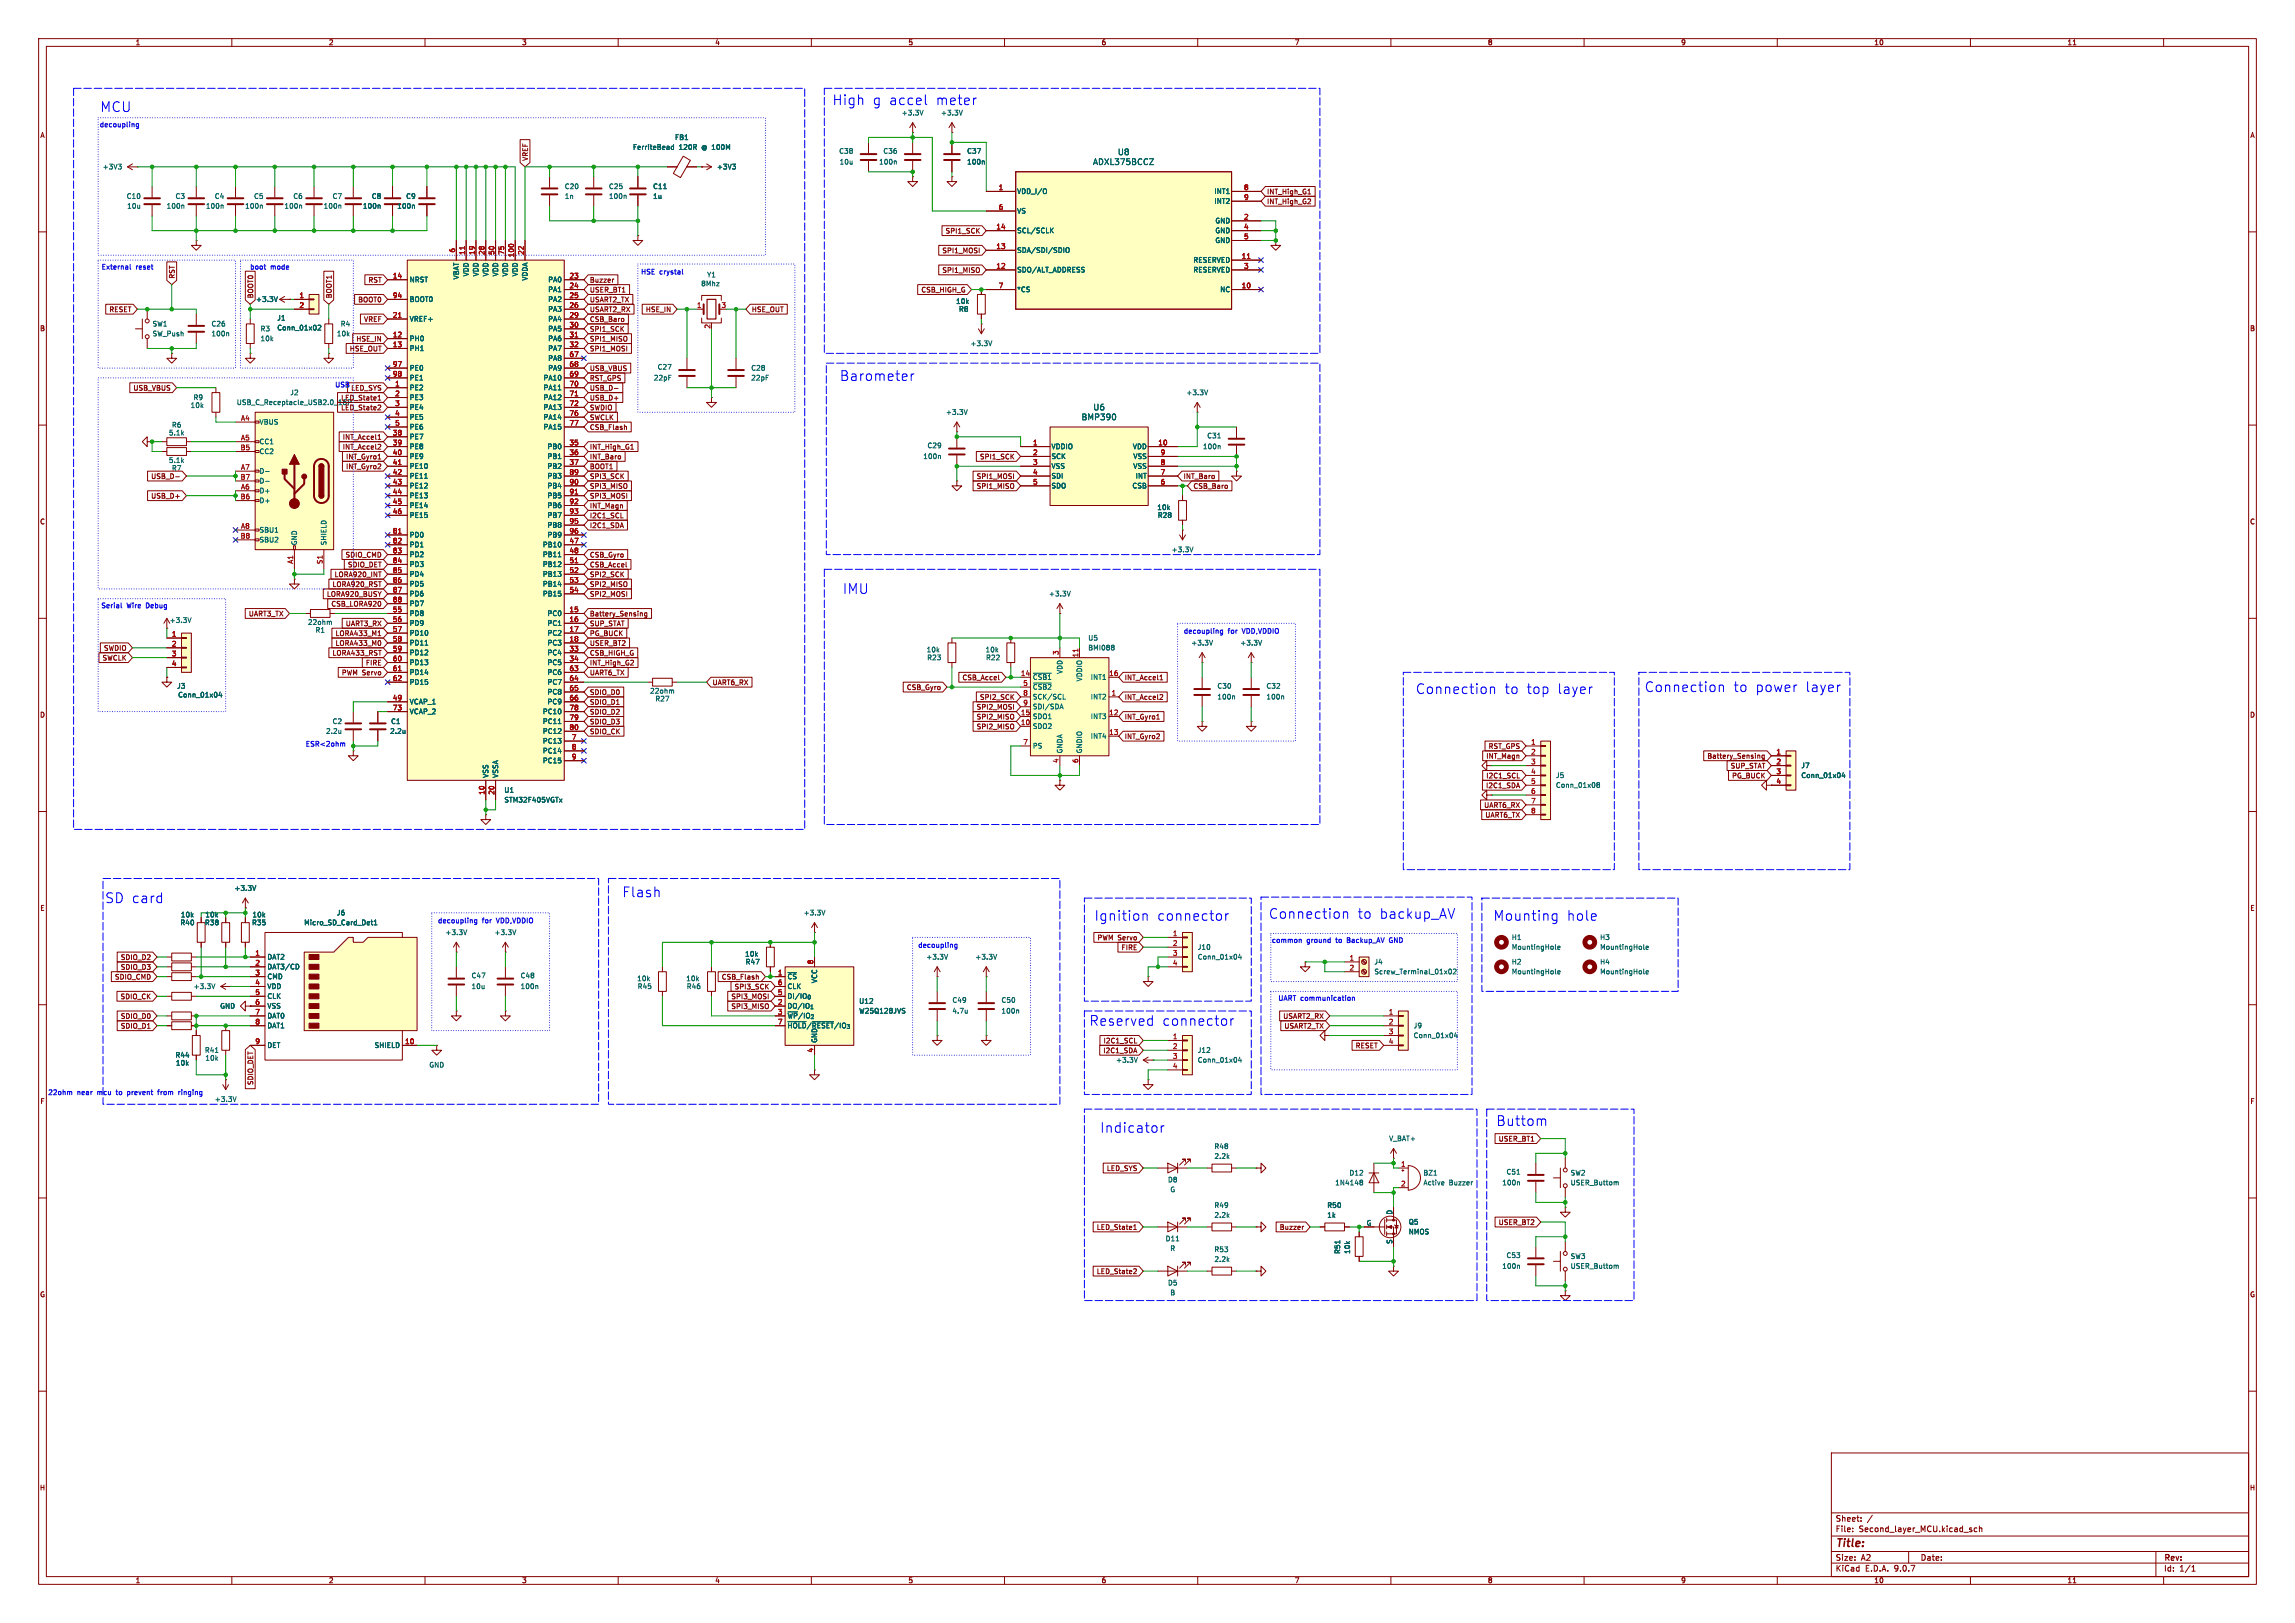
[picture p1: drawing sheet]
<svg xmlns="http://www.w3.org/2000/svg" width="594mm" height="420mm" viewBox="0 0 594 420" stroke-linecap="round" stroke-linejoin="round" font-family="sans-serif">
<defs><g id="words">
<g font-size="3.5" fill="#00f">
<text x="25.9" y="29.2">MCU</text>
<text x="215.5" y="27.4">High</text>
<text x="225.8" y="27.4">g</text>
<text x="230" y="27.4">accel</text>
<text x="242" y="27.4">meter</text>
<text x="217.4" y="98.8">Barometer</text>
<text x="218.1" y="153.9">IMU</text>
<text x="366.4" y="179.8">Connection</text>
<text x="389.4" y="179.8">to</text>
<text x="395" y="179.8">top</text>
<text x="402.9" y="179.8">layer</text>
<text x="425.7" y="179.3">Connection</text>
<text x="448.6" y="179.3">to</text>
<text x="454.2" y="179.3">power</text>
<text x="467.1" y="179.3">layer</text>
<text x="27.2" y="233.9">SD card</text>
<text x="161.1" y="232.4">Flash</text>
<text x="283.3" y="238.5">Ignition</text>
<text x="299.4" y="238.5">connector</text>
<text x="328.4" y="238">Connection</text>
<text x="351.3" y="238">to</text>
<text x="357" y="238">backup_AV</text>
<text x="386.5" y="238.5">Mounting</text>
<text x="405.5" y="238.5">hole</text>
<text x="282" y="265.7">Reserved</text>
<text x="300.8" y="265.7">connector</text>
<text x="284.7" y="293.3">Indicator</text>
<text x="387.3" y="291.6">Buttom</text>
</g>
<text font-size="2.8" fill="#840000" x="475" y="400.9">Title:</text>
<g font-size="2.1" fill="#006464">
<text x="289.2" y="40.4">U8</text>
<text x="282.8" y="42.9">ADXL375BCCZ</text>
<text x="282.9" y="106.4">U6</text>
<text x="279.8" y="108.9">BMP390</text>
</g>
<g font-size="2.1" fill="#840000">
<text x="475" y="394">Sheet:</text>
<text x="475" y="396.7">File:</text>
<text x="481.1" y="396.7">Second_layer_MCU.kicad_sch</text>
<text x="475" y="406.9">KiCad</text>
<text x="475" y="404.1">Size:</text>
<text x="481.7" y="404.1">A2</text>
<text x="482.7" y="406.9">E.D.A.</text>
<text x="490.3" y="406.9">9.0.7</text>
<text x="497" y="404.1">Date:</text>
<text x="560" y="404.3">Rev:</text>
<text x="560" y="406.9">Id:</text>
<text x="564.1" y="406.9">1/1</text>
</g>
<g font-size="1.8" fill="#840000">
<text x="35" y="11.9">1</text>
<text x="85" y="11.9">2</text>
<text x="135" y="11.9">3</text>
<text x="185" y="11.9">4</text>
<text x="235" y="11.9">5</text>
<text x="285" y="11.9">6</text>
<text x="335" y="11.9">7</text>
<text x="385" y="11.9">8</text>
<text x="435" y="11.9">9</text>
<text x="485" y="11.9">10</text>
<text x="535" y="11.9">11</text>
<text x="10.3" y="35.9">A</text>
<text x="582.3" y="35.9">A</text>
<text x="136.8" y="41.8" transform="rotate(-90 136.8 41.8)">VREF</text>
<text x="327.8" y="50.5">INT_High_G1</text>
<text x="327.8" y="53">INT_High_G2</text>
<text x="243.8" y="65.7">SPI1_MOSI</text>
<text x="244.6" y="60.6">SPI1_SCK</text>
<text x="243.8" y="70.8">SPI1_MISO</text>
<text x="45.4" y="72.2" transform="rotate(-90 45.4 72.2)">RST</text>
<text x="65.7" y="77.3" transform="rotate(-90 65.7 77.3)">BOOT0</text>
<text x="86" y="77.3" transform="rotate(-90 86 77.3)">BOOT1</text>
<text x="95.3" y="73.3">RST</text>
<text x="152.6" y="73.3">Buzzer</text>
<text x="152.6" y="75.9">USER_BT1</text>
<text x="238.3" y="75.9">CSB_HIGH_G</text>
<text x="28.2" y="81">RESET</text>
<text x="92.6" y="78.4">BOOT0</text>
<text x="94.1" y="83.5">VREF</text>
<text x="152.6" y="83.5">CSB_Baro</text>
<text x="152.6" y="78.4">USART2_TX</text>
<text x="152.6" y="81">USART2_RX</text>
<text x="167" y="81">HSE_IN</text>
<text x="194.5" y="81">HSE_OUT</text>
<text x="10.3" y="85.9">B</text>
<text x="92.1" y="88.6">HSE_IN</text>
<text x="152.6" y="88.6">SPI1_MISO</text>
<text x="152.6" y="86">SPI1_SCK</text>
<text x="582.3" y="85.9">B</text>
<text x="90.4" y="91.1">HSE_OUT</text>
<text x="152.6" y="91.1">SPI1_MOSI</text>
<text x="34.4" y="101.3">USB_VBUS</text>
<text x="90.8" y="101.3">LED_SYS</text>
<text x="152.6" y="101.3">USB_D-</text>
<text x="152.6" y="96.2">USB_VBUS</text>
<text x="152.6" y="98.7">RST_GPS</text>
<text x="88.2" y="106.4">LED_State2</text>
<text x="88.2" y="103.8">LED_State1</text>
<text x="152.6" y="106.4">SWDIO</text>
<text x="152.6" y="103.8">USB_D+</text>
<text x="88.6" y="114">INT_Accel1</text>
<text x="152.6" y="111.4">CSB_Flash</text>
<text x="152.6" y="108.9">SWCLK</text>
<text x="88.6" y="116.5">INT_Accel2</text>
<text x="89.4" y="119.1">INT_Gyro1</text>
<text x="152.6" y="119.1">INT_Baro</text>
<text x="152.6" y="116.5">INT_High_G1</text>
<text x="253.5" y="119.1">SPI1_SCK</text>
<text x="39" y="124.1">USB_D-</text>
<text x="44.4" y="122">R7</text>
<text x="89.4" y="121.6">INT_Gyro2</text>
<text x="152.6" y="124.1">SPI3_SCK</text>
<text x="152.6" y="121.6">BOOT1</text>
<text x="252.7" y="124.1">SPI1_MOSI</text>
<text x="306.2" y="124.1">INT_Baro</text>
<text x="39" y="129.2">USB_D+</text>
<text x="152.6" y="129.2">SPI3_MOSI</text>
<text x="152.6" y="126.7">SPI3_MISO</text>
<text x="152.6" y="131.8">INT_Magn</text>
<text x="252.7" y="126.7">SPI1_MISO</text>
<text x="308.8" y="126.7">CSB_Baro</text>
<text x="10.3" y="135.9">C</text>
<text x="152.6" y="134.3">I2C1_SCL</text>
<text x="152.6" y="136.8">I2C1_SDA</text>
<text x="582.3" y="135.9">C</text>
<text x="86.5" y="149.5">LORA920_INT</text>
<text x="89.3" y="144.5">SDIO_CMD</text>
<text x="89.9" y="147">SDIO_DET</text>
<text x="152.6" y="147">CSB_Accel</text>
<text x="152.6" y="149.5">SPI2_SCK</text>
<text x="152.6" y="144.5">CSB_Gyro</text>
<text x="84.5" y="154.6">LORA920_BUSY</text>
<text x="85.9" y="152.1">LORA920_RST</text>
<text x="152.6" y="154.6">SPI2_MOSI</text>
<text x="152.6" y="152.1">SPI2_MISO</text>
<text x="64.3" y="159.7">UART3_TX</text>
<text x="85.6" y="157.2">CSB_LORA920</text>
<text x="152.6" y="159.7">Battery_Sensing</text>
<text x="86.7" y="167.3">LORA433_M0</text>
<text x="86.7" y="164.8">LORA433_M1</text>
<text x="89.4" y="162.2">UART3_RX</text>
<text x="152.6" y="164.8">PG_BUCK</text>
<text x="152.6" y="167.3">USER_BT2</text>
<text x="152.6" y="162.2">SUP_STAT</text>
<text x="26.4" y="171.1">SWCLK</text>
<text x="26.8" y="168.6">SWDIO</text>
<text x="85.9" y="169.9">LORA433_RST</text>
<text x="94.6" y="172.4">FIRE</text>
<text x="152.6" y="172.4">INT_High_G2</text>
<text x="152.6" y="169.9">CSB_HIGH_G</text>
<text x="88.4" y="174.9">PWM Servo</text>
<text x="152.6" y="174.9">UART6_TX</text>
<text x="184.3" y="177.5">UART6_RX</text>
<text x="234.6" y="178.8">CSB_Gyro</text>
<text x="249" y="176.2">CSB_Accel</text>
<text x="291" y="176.2">INT_Accel1</text>
<text x="10.3" y="185.9">D</text>
<text x="152.6" y="185.1">SDIO_D2</text>
<text x="152.6" y="182.6">SDIO_D1</text>
<text x="152.6" y="180">SDIO_D0</text>
<text x="252.7" y="183.8">SPI2_MOSI</text>
<text x="253.5" y="181.3">SPI2_SCK</text>
<text x="291" y="181.3">INT_Accel2</text>
<text x="582.3" y="185.9">D</text>
<text x="152.6" y="190.2">SDIO_CK</text>
<text x="152.6" y="187.6">SDIO_D3</text>
<text x="252.7" y="186.4">SPI2_MISO</text>
<text x="252.7" y="188.9">SPI2_MISO</text>
<text x="291" y="191.5">INT_Gyro2</text>
<text x="291" y="186.4">INT_Gyro1</text>
<text x="384.6" y="196.5">INT_Magn</text>
<text x="385.2" y="194">RST_GPS</text>
<text x="441.8" y="196.5">Battery_Sensing</text>
<text x="384.6" y="201.6">I2C1_SCL</text>
<text x="447.8" y="199.1">SUP_STAT</text>
<text x="448.2" y="201.6">PG_BUCK</text>
<text x="384" y="209.2">UART6_RX</text>
<text x="384.5" y="204.2">I2C1_SDA</text>
<text x="384.3" y="211.8">UART6_TX</text>
<text x="10.3" y="235.9">E</text>
<text x="582.3" y="235.9">E</text>
<text x="283.9" y="243.5">PWM Servo</text>
<text x="31.1" y="248.6">SDIO_D2</text>
<text x="31.1" y="251.1">SDIO_D3</text>
<text x="290.2" y="246.1">FIRE</text>
<text x="29.6" y="253.7">SDIO_CMD</text>
<text x="186.7" y="253.7">CSB_Flash</text>
<text x="190" y="256.2">SPI3_SCK</text>
<text x="31.1" y="258.8">SDIO_CK</text>
<text x="31.1" y="263.8">SDIO_D0</text>
<text x="189.2" y="258.8">SPI3_MOSI</text>
<text x="189.2" y="261.3">SPI3_MISO</text>
<text x="332" y="263.8">USART2_RX</text>
<text x="31.1" y="266.4">SDIO_D1</text>
<text x="332.3" y="266.4">USART2_TX</text>
<text x="285.4" y="272.7">I2C1_SDA</text>
<text x="285.5" y="270.2">I2C1_SCL</text>
<text x="350.8" y="271.5">RESET</text>
<text x="65.7" y="280.9" transform="rotate(-90 65.7 280.9)">SDIO_DET</text>
<text x="10.3" y="285.9">F</text>
<text x="582.3" y="285.9">F</text>
<text x="387.8" y="295.6">USER_BT1</text>
<text x="286.4" y="303.2">LED_SYS</text>
<text x="387.8" y="317.2">USER_BT2</text>
<text x="283.8" y="318.5">LED_State1</text>
<text x="331.1" y="318.5">Buzzer</text>
<text x="283.8" y="329.9">LED_State2</text>
<text x="10.3" y="335.9">G</text>
<text x="582.3" y="335.9">G</text>
<text x="10.2" y="385.9">H</text>
<text x="582.2" y="385.9">H</text>
<text x="35" y="409.9">1</text>
<text x="85" y="409.9">2</text>
<text x="135" y="409.9">3</text>
<text x="185" y="409.9">4</text>
<text x="235" y="409.9">5</text>
<text x="285" y="409.9">6</text>
<text x="335" y="409.9">7</text>
<text x="385" y="409.9">8</text>
<text x="435" y="409.9">9</text>
<text x="485" y="409.9">10</text>
<text x="535" y="409.9">11</text>
</g>
<g font-size="1.8" fill="#0000c2">
<text x="25.7" y="33.1">decoupling</text>
<text x="26.2" y="70">External</text>
<text x="35.1" y="70">reset</text>
<text x="64.6" y="70">boot</text>
<text x="70" y="70">mode</text>
<text x="165.8" y="71.2">HSE crystal</text>
<text x="86.6" y="100.4">USB</text>
<text x="26.1" y="157.6">Serial</text>
<text x="32.8" y="157.6">Wire</text>
<text x="37.9" y="157.6">Debug</text>
<text x="306.3" y="164.2">decoupling</text>
<text x="317.8" y="164.2">for</text>
<text x="321.6" y="164.2">VDD,VDDIO</text>
<text x="79" y="193.4">ESR&lt;2ohm</text>
<text x="113.3" y="239.1">decoupling</text>
<text x="124.8" y="239.1">for</text>
<text x="128.6" y="239.1">VDD,VDDIO</text>
<text x="237.6" y="245.5">decoupling</text>
<text x="329.1" y="244.2">common</text>
<text x="338.2" y="244.2">ground</text>
<text x="345.9" y="244.2">to</text>
<text x="348.9" y="244.2">Backup_AV</text>
<text x="360.1" y="244.2">GND</text>
<text x="330.8" y="259.2">UART communication</text>
<text x="12.4" y="283.6">22ohm</text>
<text x="19.9" y="283.6">near</text>
<text x="25.3" y="283.6">mcu</text>
<text x="30.4" y="283.6">to</text>
<text x="33.4" y="283.6">prevent</text>
<text x="41.6" y="283.6">from</text>
<text x="47.1" y="283.6">ringing</text>
</g>
<g font-size="1.8" fill="#006464">
<text x="233.3" y="30.1">+3.3V</text>
<text x="243.4" y="30.1">+3.3V</text>
<text x="163.7" y="39">FerriteBead</text>
<text x="174.6" y="36.4">FB1</text>
<text x="175.7" y="39">120R</text>
<text x="181.8" y="39">@ 100M</text>
<text x="217.1" y="40">C38</text>
<text x="228.5" y="40">C36</text>
<text x="250.2" y="40">C37</text>
<text x="26.5" y="44">+3V3</text>
<text x="185.4" y="44">+3V3</text>
<text x="217.2" y="42.8">10u</text>
<text x="227.4" y="42.8">100n</text>
<text x="250.2" y="42.8">100n</text>
<text x="32.7" y="51.7">C10</text>
<text x="45.3" y="51.7">C3</text>
<text x="55.5" y="51.7">C4</text>
<text x="65.6" y="51.7">C5</text>
<text x="75.8" y="51.7">C6</text>
<text x="86" y="51.7">C7</text>
<text x="96.1" y="51.7">C8</text>
<text x="105" y="51.7">C9</text>
<text x="146.1" y="51.7">1n</text>
<text x="146.1" y="49.1">C20</text>
<text x="157.5" y="51.7">100n</text>
<text x="157.5" y="49.1">C25</text>
<text x="168.9" y="51.7">1u</text>
<text x="168.9" y="49.1">C11</text>
<text x="263.1" y="50.4">VDD_I/O</text>
<text x="314.2" y="50.4">INT1</text>
<text x="314.2" y="52.9">INT2</text>
<text x="32.8" y="54.2">10u</text>
<text x="43" y="54.2">100n</text>
<text x="53.2" y="54.2">100n</text>
<text x="63.3" y="54.2">100n</text>
<text x="73.5" y="54.2">100n</text>
<text x="83.7" y="54.2">100n</text>
<text x="93.8" y="54.2">100n</text>
<text x="102.7" y="54.2">100n</text>
<text x="263.1" y="55.5">VS</text>
<text x="314.4" y="58">GND</text>
<text x="263.1" y="60.6">SCL/SCLK</text>
<text x="263.1" y="65.6">SDA/SDI/SDIO</text>
<text x="314.4" y="60.6">GND</text>
<text x="314.4" y="63.1">GND</text>
<text x="121.5" y="71.6" transform="rotate(-90 121.5 71.6)">VDD</text>
<text x="124.1" y="71.6" transform="rotate(-90 124.1 71.6)">VDD</text>
<text x="126.6" y="71.6" transform="rotate(-90 126.6 71.6)">VDD</text>
<text x="129.1" y="71.6" transform="rotate(-90 129.1 71.6)">VDD</text>
<text x="131.7" y="71.6" transform="rotate(-90 131.7 71.6)">VDD</text>
<text x="134.2" y="71.6" transform="rotate(-90 134.2 71.6)">VDD</text>
<text x="182.9" y="72">Y1</text>
<text x="263.1" y="70.7">SDO/ALT_ADDRESS</text>
<text x="308.8" y="68.2">RESERVED</text>
<text x="308.8" y="70.7">RESERVED</text>
<text x="105.9" y="73.3">NRST</text>
<text x="119" y="72.4" transform="rotate(-90 119 72.4)">VBAT</text>
<text x="136.8" y="72.7" transform="rotate(-90 136.8 72.7)">VDDA</text>
<text x="141.8" y="73.3">PA0</text>
<text x="141.8" y="75.8">PA1</text>
<text x="181.4" y="74.3">8Mhz</text>
<text x="263.1" y="75.8">*CS</text>
<text x="315.7" y="75.8">NC</text>
<text x="66.1" y="78.3">+3.3V</text>
<text x="71.6" y="83.2">J1</text>
<text x="105.9" y="78.3">BOOT0</text>
<text x="105.9" y="83.4">VREF+</text>
<text x="141.8" y="78.3">PA2</text>
<text x="141.8" y="80.9">PA3</text>
<text x="141.8" y="83.4">PA4</text>
<text x="247.3" y="78.8">10k</text>
<text x="248.1" y="80.9">R8</text>
<text x="39.4" y="84.7">SW1</text>
<text x="39.4" y="87.2">SW_Push</text>
<text x="54.6" y="87.2">100n</text>
<text x="54.6" y="84.7">C26</text>
<text x="67.3" y="86">R3</text>
<text x="67.3" y="88.5">10k</text>
<text x="71.6" y="85.7">Conn_01x02</text>
<text x="87.1" y="87.2">10k</text>
<text x="88.1" y="84.7">R4</text>
<text x="105.9" y="88.5">PH0</text>
<text x="141.8" y="86">PA5</text>
<text x="141.8" y="88.5">PA6</text>
<text x="251.1" y="89.8">+3.3V</text>
<text x="105.9" y="91">PH1</text>
<text x="141.8" y="91">PA7</text>
<text x="141.8" y="93.6">PA8</text>
<text x="170.1" y="95.9">C27</text>
<text x="105.9" y="96.1">PE0</text>
<text x="105.9" y="98.7">PE1</text>
<text x="105.9" y="101.2">PE2</text>
<text x="140.6" y="98.7">PA10</text>
<text x="140.6" y="101.2">PA11</text>
<text x="141.8" y="96.1">PA9</text>
<text x="169.1" y="98.7">22pF</text>
<text x="194.3" y="96.1">C28</text>
<text x="194.3" y="98.7">22pF</text>
<text x="49.2" y="105.8">10k</text>
<text x="50" y="103.7">R9</text>
<text x="61.2" y="105">USB_C_Receptacle_USB2.0_16P</text>
<text x="75" y="102.5">J2</text>
<text x="105.9" y="103.7">PE3</text>
<text x="105.9" y="106.3">PE4</text>
<text x="140.6" y="103.7">PA12</text>
<text x="140.6" y="106.3">PA13</text>
<text x="244.7" y="107.5">+3.3V</text>
<text x="306.9" y="102.5">+3.3V</text>
<text x="43.6" y="112.9">5.1k</text>
<text x="44.4" y="110.8">R6</text>
<text x="67.1" y="110.1">VBUS</text>
<text x="105.9" y="108.8">PE5</text>
<text x="105.9" y="111.4">PE6</text>
<text x="105.9" y="113.9">PE7</text>
<text x="140.6" y="108.8">PA14</text>
<text x="140.6" y="111.4">PA15</text>
<text x="312.3" y="113.6">C31</text>
<text x="43.6" y="120">5.1k</text>
<text x="67.1" y="115.2">CC1</text>
<text x="67.1" y="117.7">CC2</text>
<text x="105.9" y="116.4">PE8</text>
<text x="105.9" y="119">PE9</text>
<text x="141.6" y="116.4">PB0</text>
<text x="141.6" y="119">PB1</text>
<text x="238.8" y="119">100n</text>
<text x="239.9" y="116.2">C29</text>
<text x="272" y="116.4">VDDIO</text>
<text x="272" y="119">SCK</text>
<text x="293.1" y="116.4">VDD</text>
<text x="293.2" y="119">VSS</text>
<text x="311.2" y="116.4">100n</text>
<text x="67.1" y="122.8">D-</text>
<text x="67.1" y="125.3">D-</text>
<text x="105.9" y="121.5">PE10</text>
<text x="105.9" y="124.1">PE11</text>
<text x="141.6" y="121.5">PB2</text>
<text x="141.6" y="124.1">PB3</text>
<text x="272" y="121.5">VSS</text>
<text x="272" y="124.1">SDI</text>
<text x="293.2" y="121.5">VSS</text>
<text x="293.8" y="124.1">INT</text>
<text x="67.1" y="127.9">D+</text>
<text x="67.1" y="130.4">D+</text>
<text x="105.9" y="126.6">PE12</text>
<text x="105.9" y="129.1">PE13</text>
<text x="105.9" y="131.7">PE14</text>
<text x="141.6" y="126.6">PB4</text>
<text x="141.6" y="129.1">PB5</text>
<text x="141.6" y="131.7">PB6</text>
<text x="272" y="126.6">SDO</text>
<text x="293" y="126.6">CSB</text>
<text x="105.9" y="134.2">PE15</text>
<text x="141.6" y="134.2">PB7</text>
<text x="141.6" y="136.8">PB8</text>
<text x="299.4" y="132.2">10k</text>
<text x="299.6" y="134.2">R28</text>
<text x="67.1" y="138">SBU1</text>
<text x="67.1" y="140.6">SBU2</text>
<text x="77.1" y="141.2" transform="rotate(-90 77.1 141.2)">GND</text>
<text x="84.7" y="141.2" transform="rotate(-90 84.7 141.2)">SHIELD</text>
<text x="105.9" y="139.3">PD0</text>
<text x="105.9" y="141.8">PD1</text>
<text x="140.4" y="141.8">PB10</text>
<text x="141.6" y="139.3">PB9</text>
<text x="303.1" y="143.1">+3.3V</text>
<text x="105.9" y="144.4">PD2</text>
<text x="105.9" y="146.9">PD3</text>
<text x="105.9" y="149.5">PD4</text>
<text x="140.4" y="144.4">PB11</text>
<text x="140.4" y="146.9">PB12</text>
<text x="140.4" y="149.5">PB13</text>
<text x="105.9" y="152">PD5</text>
<text x="105.9" y="154.5">PD6</text>
<text x="140.4" y="152">PB14</text>
<text x="140.4" y="154.5">PB15</text>
<text x="271.4" y="154.5">+3.3V</text>
<text x="43.8" y="161.4">+3.3V</text>
<text x="79.6" y="161.9">22ohm</text>
<text x="105.9" y="157.1">PD7</text>
<text x="105.9" y="159.6">PD8</text>
<text x="141.6" y="159.6">PC0</text>
<text x="81.5" y="163.9">R1</text>
<text x="105.9" y="162.2">PD9</text>
<text x="105.9" y="164.7">PD10</text>
<text x="105.9" y="167.2">PD11</text>
<text x="141.6" y="162.2">PC1</text>
<text x="141.6" y="164.7">PC2</text>
<text x="141.6" y="167.2">PC3</text>
<text x="281.6" y="166">U5</text>
<text x="308.2" y="167.2">+3.3V</text>
<text x="320.9" y="167.2">+3.3V</text>
<text x="105.9" y="169.8">PD12</text>
<text x="105.9" y="172.3">PD13</text>
<text x="141.6" y="169.8">PC4</text>
<text x="141.6" y="172.3">PC5</text>
<text x="239.7" y="169">10k</text>
<text x="239.9" y="171">R23</text>
<text x="255" y="169">10k</text>
<text x="255.1" y="171">R22</text>
<text x="281.6" y="168.5">BMI088</text>
<text x="45.7" y="178.4">J3</text>
<text x="105.9" y="174.9">PD14</text>
<text x="105.9" y="177.4">PD15</text>
<text x="141.6" y="174.9">PC6</text>
<text x="141.6" y="177.4">PC7</text>
<text x="141.6" y="179.9">PC8</text>
<text x="168.1" y="179.7">22ohm</text>
<text x="267.2" y="176.1">~{CSB1}</text>
<text x="267.2" y="178.7">~{CSB2}</text>
<text x="275.2" y="174.5" transform="rotate(-90 275.2 174.5)">VDD</text>
<text x="280.3" y="176.5" transform="rotate(-90 280.3 176.5)">VDDIO</text>
<text x="282.2" y="176.1">INT1</text>
<text x="315" y="178.4">C30</text>
<text x="327.7" y="178.4">C32</text>
<text x="46" y="180.7">Conn_01x04</text>
<text x="105.9" y="182.5">VCAP_1</text>
<text x="105.9" y="185">VCAP_2</text>
<text x="140.4" y="185">PC10</text>
<text x="141.6" y="182.5">PC9</text>
<text x="169.5" y="181.7">R27</text>
<text x="267.2" y="181.2">SCK/SCL</text>
<text x="267.2" y="183.7">SDI/SDA</text>
<text x="282.2" y="181.2">INT2</text>
<text x="315" y="181.2">100n</text>
<text x="327.7" y="181.2">100n</text>
<text x="84.3" y="190.1">2.2u</text>
<text x="86" y="187.6">C2</text>
<text x="100.8" y="190.1">2.2u</text>
<text x="101.1" y="187.6">C1</text>
<text x="140.4" y="187.6">PC11</text>
<text x="140.4" y="190.1">PC12</text>
<text x="267.2" y="186.3">SDO1</text>
<text x="267.2" y="188.8">SDO2</text>
<text x="282.2" y="186.3">INT3</text>
<text x="282.2" y="191.4">INT4</text>
<text x="140.4" y="192.6">PC13</text>
<text x="140.4" y="195.2">PC14</text>
<text x="140.4" y="197.7">PC15</text>
<text x="267.2" y="193.9">PS</text>
<text x="275.2" y="195.1" transform="rotate(-90 275.2 195.1)">GNDA</text>
<text x="280.3" y="195.1" transform="rotate(-90 280.3 195.1)">GNDIO</text>
<text x="126.6" y="201.4" transform="rotate(-90 126.6 201.4)">VSS</text>
<text x="129.1" y="201.4" transform="rotate(-90 129.1 201.4)">VSSA</text>
<text x="402.6" y="201.5">J5</text>
<text x="466.1" y="199">J7</text>
<text x="466.1" y="201.5">Conn_01x04</text>
<text x="130.4" y="207.9">STM32F405VGTx</text>
<text x="130.4" y="205.3">U1</text>
<text x="402.6" y="204.1">Conn_01x08</text>
<text x="60.6" y="230.7">+3.3V</text>
<text x="46.6" y="239.6">R40</text>
<text x="46.7" y="237.6">10k</text>
<text x="52.9" y="239.6">R38</text>
<text x="53" y="237.6">10k</text>
<text x="65.1" y="239.6">R35</text>
<text x="65.2" y="237.6">10k</text>
<text x="78.6" y="239.6">Micro_SD_Card_Det1</text>
<text x="87.1" y="237.1">J6</text>
<text x="207.9" y="237.1">+3.3V</text>
<text x="115.2" y="242.2">+3.3V</text>
<text x="127.9" y="242.2">+3.3V</text>
<text x="309.9" y="246">J10</text>
<text x="391.2" y="243.4">H1</text>
<text x="391.2" y="246">MountingHole</text>
<text x="414" y="243.4">H3</text>
<text x="414" y="246">MountingHole</text>
<text x="69.1" y="248.5">DAT2</text>
<text x="69.1" y="251.1">DAT3/CD</text>
<text x="192.7" y="247.8">10k</text>
<text x="192.9" y="249.8">R47</text>
<text x="239.6" y="248.5">+3.3V</text>
<text x="252.3" y="248.5">+3.3V</text>
<text x="309.9" y="248.5">Conn_01x04</text>
<text x="355.6" y="249.8">J4</text>
<text x="391.2" y="249.8">H2</text>
<text x="414" y="249.8">H4</text>
<text x="50" y="256.1">+3.3V</text>
<text x="69.1" y="253.6">CMD</text>
<text x="69.1" y="256.1">VDD</text>
<text x="121.9" y="253.3">C47</text>
<text x="121.9" y="256.1">10u</text>
<text x="134.6" y="256.1">100n</text>
<text x="134.6" y="253.3">C48</text>
<text x="164.8" y="254.1">10k</text>
<text x="164.9" y="256.1">R45</text>
<text x="177.5" y="254.1">10k</text>
<text x="177.6" y="256.1">R46</text>
<text x="203.7" y="253.6">~{CS}</text>
<text x="203.7" y="256.1">CLK</text>
<text x="211.7" y="254.5" transform="rotate(-90 211.7 254.5)">VCC</text>
<text x="355.6" y="252.3">Screw_Terminal_01x02</text>
<text x="391.2" y="252.3">MountingHole</text>
<text x="414" y="252.3">MountingHole</text>
<text x="56.9" y="261.2">GND</text>
<text x="69.1" y="258.7">CLK</text>
<text x="69.1" y="261.2">VSS</text>
<text x="69.1" y="263.8">DAT0</text>
<text x="203.7" y="258.7">DI/IO_{0}</text>
<text x="203.7" y="261.2">DO/IO_{1}</text>
<text x="203.7" y="263.8">~{WP}/IO_{2}</text>
<text x="222.3" y="259.9">U12</text>
<text x="222.3" y="262.5">W25Q128JVS</text>
<text x="246.4" y="259.7">C49</text>
<text x="246.4" y="262.5">4.7u</text>
<text x="259.1" y="262.5">100n</text>
<text x="259.1" y="259.7">C50</text>
<text x="69.1" y="266.3">DAT1</text>
<text x="203.7" y="266.3">~{HOLD}/~{RESET}/IO_{3}</text>
<text x="365.8" y="266.3">J9</text>
<text x="365.8" y="268.8">Conn_01x04</text>
<text x="45.3" y="273.9">R44</text>
<text x="45.4" y="275.9">10k</text>
<text x="52.9" y="272.6">R41</text>
<text x="53" y="274.7">10k</text>
<text x="69.1" y="271.4">DET</text>
<text x="96.8" y="271.4">SHIELD</text>
<text x="211.7" y="270" transform="rotate(-90 211.7 270)">GND</text>
<text x="288.7" y="275.2">+3.3V</text>
<text x="309.9" y="275.2">Conn_01x04</text>
<text x="309.9" y="272.6">J12</text>
<text x="111" y="276.5">GND</text>
<text x="55.5" y="285.3">+3.3V</text>
<text x="314.2" y="297.5">R48</text>
<text x="359.4" y="295.5">V_BAT+</text>
<text x="314.2" y="300.1">2.2k</text>
<text x="349.2" y="304.4">D12</text>
<text x="368.3" y="304.4">BZ1</text>
<text x="389.8" y="304.1">C51</text>
<text x="406.4" y="304.4">SW2</text>
<text x="302.2" y="306.2">D8</text>
<text x="302.8" y="308.7">G</text>
<text x="345.5" y="306.9">1N4148</text>
<text x="368.3" y="306.9">Active</text>
<text x="375" y="306.9">Buzzer</text>
<text x="388.7" y="306.9">100n</text>
<text x="406.4" y="306.9">USER_Buttom</text>
<text x="314.2" y="315.3">2.2k</text>
<text x="314.2" y="312.8">R49</text>
<text x="343.4" y="312.8">R50</text>
<text x="343.4" y="315.3">1k</text>
<text x="353.6" y="317.2">G</text>
<text x="360.4" y="314.4" transform="rotate(-90 360.4 314.4)">D</text>
<text x="364.5" y="317.1">Q5</text>
<text x="301.6" y="321.4">D11</text>
<text x="302.8" y="324">R</text>
<text x="360.4" y="322" transform="rotate(-90 360.4 322)">S</text>
<text x="364.5" y="319.6">NMOS</text>
<text x="314.2" y="326.7">2.2k</text>
<text x="314.2" y="324.2">R53</text>
<text x="347.1" y="324.6" transform="rotate(-90 347.1 324.6)">R51</text>
<text x="349.6" y="324.6" transform="rotate(-90 349.6 324.6)">10k</text>
<text x="388.7" y="328.5">100n</text>
<text x="389.8" y="325.7">C53</text>
<text x="406.4" y="328.5">USER_Buttom</text>
<text x="406.4" y="326">SW3</text>
<text x="302.2" y="332.8">D5</text>
<text x="302.8" y="335.4">B</text>
</g>
<g font-size="1.8" fill="#a90000">
<text x="258.4" y="49.3">1</text>
<text x="321.9" y="49.3">8</text>
<text x="321.9" y="51.8">9</text>
<text x="257.8" y="59.4">14</text>
<text x="258.4" y="54.4">6</text>
<text x="321.9" y="56.9">2</text>
<text x="321.9" y="59.4">4</text>
<text x="117.9" y="65.5" transform="rotate(-90 117.9 65.5)">6</text>
<text x="257.8" y="64.5">13</text>
<text x="321.9" y="62">5</text>
<text x="120.4" y="66.1" transform="rotate(-90 120.4 66.1)">11</text>
<text x="122.9" y="66.1" transform="rotate(-90 122.9 66.1)">19</text>
<text x="125.5" y="66.1" transform="rotate(-90 125.5 66.1)">28</text>
<text x="128" y="66.1" transform="rotate(-90 128 66.1)">50</text>
<text x="130.6" y="66.1" transform="rotate(-90 130.6 66.1)">75</text>
<text x="133.1" y="66.7" transform="rotate(-90 133.1 66.7)">100</text>
<text x="135.6" y="66.1" transform="rotate(-90 135.6 66.1)">22</text>
<text x="257.8" y="69.6">12</text>
<text x="321.3" y="67.1">11</text>
<text x="321.9" y="69.6">3</text>
<text x="77.4" y="77.2">1</text>
<text x="101.6" y="72.1">14</text>
<text x="101.6" y="77.2">94</text>
<text x="147.3" y="72.1">23</text>
<text x="147.3" y="74.7">24</text>
<text x="147.3" y="77.2">25</text>
<text x="258.4" y="74.7">7</text>
<text x="321.3" y="74.7">10</text>
<text x="77.4" y="79.8">2</text>
<text x="101.6" y="82.3">21</text>
<text x="147.3" y="79.8">26</text>
<text x="147.3" y="82.3">29</text>
<text x="180.3" y="79.8">1</text>
<text x="186.6" y="79.8">3</text>
<text x="101.6" y="87.4">12</text>
<text x="101.6" y="89.9">13</text>
<text x="147.3" y="84.8">30</text>
<text x="147.3" y="87.4">31</text>
<text x="147.3" y="89.9">32</text>
<text x="183.9" y="85.2" transform="rotate(-90 183.9 85.2)">2</text>
<text x="101.6" y="95">97</text>
<text x="147.3" y="92.5">67</text>
<text x="147.3" y="95">68</text>
<text x="101.6" y="97.5">98</text>
<text x="102.2" y="100.1">1</text>
<text x="147.3" y="97.5">69</text>
<text x="147.3" y="100.1">70</text>
<text x="102.2" y="102.6">2</text>
<text x="102.2" y="105.2">3</text>
<text x="102.2" y="107.7">4</text>
<text x="147.3" y="102.6">71</text>
<text x="147.3" y="105.2">72</text>
<text x="147.3" y="107.7">76</text>
<text x="62.2" y="109">A4</text>
<text x="101.6" y="112.8">38</text>
<text x="102.2" y="110.2">5</text>
<text x="147.3" y="110.2">77</text>
<text x="62.2" y="116.6">B5</text>
<text x="62.2" y="114">A5</text>
<text x="101.6" y="115.3">39</text>
<text x="101.6" y="117.9">40</text>
<text x="147.3" y="115.3">35</text>
<text x="147.3" y="117.9">36</text>
<text x="267.3" y="115.3">1</text>
<text x="267.3" y="117.9">2</text>
<text x="299.7" y="115.3">10</text>
<text x="300.3" y="117.9">9</text>
<text x="62.2" y="124.2">B7</text>
<text x="62.2" y="121.7">A7</text>
<text x="101.6" y="120.4">41</text>
<text x="101.6" y="122.9">42</text>
<text x="101.6" y="125.5">43</text>
<text x="147.3" y="120.4">37</text>
<text x="147.3" y="122.9">89</text>
<text x="147.3" y="125.5">90</text>
<text x="267.3" y="120.4">3</text>
<text x="267.3" y="122.9">4</text>
<text x="267.3" y="125.5">5</text>
<text x="300.3" y="120.4">8</text>
<text x="300.3" y="122.9">7</text>
<text x="300.3" y="125.5">6</text>
<text x="62.2" y="129.3">B6</text>
<text x="62.2" y="126.7">A6</text>
<text x="101.6" y="128">44</text>
<text x="101.6" y="130.6">45</text>
<text x="147.3" y="128">91</text>
<text x="147.3" y="130.6">92</text>
<text x="62.2" y="136.9">A8</text>
<text x="101.6" y="133.1">46</text>
<text x="147.3" y="133.1">93</text>
<text x="147.3" y="135.6">95</text>
<text x="62.2" y="139.4">B8</text>
<text x="101.6" y="138.2">81</text>
<text x="101.6" y="140.7">82</text>
<text x="101.6" y="143.3">83</text>
<text x="147.3" y="138.2">96</text>
<text x="147.3" y="140.7">47</text>
<text x="147.3" y="143.3">48</text>
<text x="75.9" y="146" transform="rotate(-90 75.9 146)">A1</text>
<text x="83.6" y="146.1" transform="rotate(-90 83.6 146.1)">S1</text>
<text x="101.6" y="145.8">84</text>
<text x="101.6" y="148.3">85</text>
<text x="147.3" y="145.8">51</text>
<text x="147.3" y="148.3">52</text>
<text x="101.6" y="150.9">86</text>
<text x="101.6" y="153.4">87</text>
<text x="101.6" y="156">88</text>
<text x="147.3" y="150.9">53</text>
<text x="147.3" y="153.4">54</text>
<text x="101.6" y="158.5">55</text>
<text x="101.6" y="161">56</text>
<text x="147.3" y="158.5">15</text>
<text x="147.3" y="161">16</text>
<text x="44.4" y="164.8">1</text>
<text x="44.4" y="167.4">2</text>
<text x="101.6" y="163.6">57</text>
<text x="101.6" y="166.1">58</text>
<text x="147.3" y="163.6">17</text>
<text x="147.3" y="166.1">18</text>
<text x="44.4" y="169.9">3</text>
<text x="44.4" y="172.5">4</text>
<text x="101.6" y="168.7">59</text>
<text x="101.6" y="171.2">60</text>
<text x="101.6" y="173.7">61</text>
<text x="147.3" y="168.7">33</text>
<text x="147.3" y="171.2">34</text>
<text x="147.3" y="173.7">63</text>
<text x="274.1" y="169.6" transform="rotate(-90 274.1 169.6)">3</text>
<text x="279.1" y="170.2" transform="rotate(-90 279.1 170.2)">11</text>
<text x="101.6" y="176.3">62</text>
<text x="147.3" y="176.3">64</text>
<text x="147.3" y="178.8">65</text>
<text x="264.1" y="175">14</text>
<text x="264.7" y="177.5">5</text>
<text x="287" y="175">16</text>
<text x="101.6" y="181.4">49</text>
<text x="101.6" y="183.9">73</text>
<text x="147.3" y="181.4">66</text>
<text x="147.3" y="183.9">78</text>
<text x="264.1" y="185.2">15</text>
<text x="264.7" y="180.1">8</text>
<text x="264.7" y="182.6">9</text>
<text x="287" y="185.2">12</text>
<text x="287.6" y="180.1">1</text>
<text x="147.3" y="186.4">79</text>
<text x="147.3" y="189">80</text>
<text x="147.9" y="191.5">7</text>
<text x="264.1" y="187.7">10</text>
<text x="287" y="190.2">13</text>
<text x="147.9" y="194.1">8</text>
<text x="147.9" y="196.6">9</text>
<text x="264.7" y="192.8">7</text>
<text x="274.1" y="197.6" transform="rotate(-90 274.1 197.6)">4</text>
<text x="279.1" y="197.6" transform="rotate(-90 279.1 197.6)">6</text>
<text x="396.2" y="192.8">1</text>
<text x="396.2" y="195.3">2</text>
<text x="396.2" y="197.9">3</text>
<text x="459.7" y="195.3">1</text>
<text x="459.7" y="197.9">2</text>
<text x="396.2" y="200.4">4</text>
<text x="396.2" y="202.9">5</text>
<text x="459.7" y="200.4">3</text>
<text x="459.7" y="202.9">4</text>
<text x="125.5" y="205.8" transform="rotate(-90 125.5 205.8)">10</text>
<text x="128" y="205.8" transform="rotate(-90 128 205.8)">20</text>
<text x="396.2" y="205.5">6</text>
<text x="396.2" y="208">7</text>
<text x="396.2" y="210.6">8</text>
<text x="303.5" y="242.3">1</text>
<text x="303.5" y="244.9">2</text>
<text x="66" y="247.4">1</text>
<text x="66" y="249.9">2</text>
<text x="210.6" y="249.6" transform="rotate(-90 210.6 249.6)">8</text>
<text x="303.5" y="247.4">3</text>
<text x="303.5" y="249.9">4</text>
<text x="349.2" y="248.7">1</text>
<text x="349.2" y="251.2">2</text>
<text x="66" y="252.5">3</text>
<text x="66" y="255">4</text>
<text x="66" y="257.6">5</text>
<text x="201.2" y="252.5">1</text>
<text x="201.2" y="255">6</text>
<text x="201.2" y="257.6">5</text>
<text x="66" y="260.1">6</text>
<text x="66" y="262.6">7</text>
<text x="201.2" y="260.1">2</text>
<text x="201.2" y="262.6">3</text>
<text x="359.3" y="262.6">1</text>
<text x="66" y="265.2">8</text>
<text x="201.2" y="265.2">7</text>
<text x="303.5" y="269">1</text>
<text x="359.3" y="265.2">2</text>
<text x="359.3" y="267.7">3</text>
<text x="66" y="270.3">9</text>
<text x="104.7" y="270.3">10</text>
<text x="210.6" y="272.5" transform="rotate(-90 210.6 272.5)">4</text>
<text x="303.5" y="271.5">2</text>
<text x="303.5" y="274.1">3</text>
<text x="359.3" y="270.3">4</text>
<text x="303.5" y="276.6">4</text>
<text x="362.5" y="302">1</text>
<text x="362.5" y="307.1">2</text>
</g>
</g></defs>
<g fill="none" stroke="#840000" stroke-width=".26">
<path d="M10 10h574v400h-574zM12 12h570v396h-570zM60 10v2M110 10v2M160 10v2M210 10v2M260 10v2M310 10v2M360 10v2M410 10v2M460 10v2M510 10v2"/>
<path d="M536.6 11.6h.7M560 10v2M10 60h2M582 60h2M10 110h2M38.1 114.3v1.3l-1.3-1.3 1.3-1.3v1.3h1.3M39.4 114.3h.1M41.9 114.3h1.3M43.2 113.3h5.1v2h-5.1zM48.3 114.3h1.2M184.1 102.9v1.2h1.3l-1.3 1.3-1.2-1.3h1.2M184.1 102.9h.1"/>
<path d="M582 110h2M79.1 158.8h1.2M80.3 157.7h5.1v2.1h-5.1zM85.4 158.8h1.3M10 160h2M582 160h2M384.8 198.1v-1.2l-1.3 1.2 1.3 1.3v-1.3h1.3M386.1 198.1h.1M10 210h2M582 210h2M170.4 251.5h2.1v5h-2.1zM171.4 250.2v1.3"/>
<path d="M171.4 256.5v1.3M183.1 251.5h2.1v5h-2.1zM184.1 250.2v1.3M184.1 256.5v1.3M198.4 245.1h2v5.1h-2zM199.4 243.8v1.3M199.4 250.2v1.3M242.6 256.5v2.8M10 260h2M242.6 268v1.2h-1.3l1.3 1.3 1.2-1.3h-1.2M242.6 268h.1M242.6 261.4v2.8"/>
<path d="M255.3 268v1.2h-1.3l1.3 1.3 1.2-1.3h-1.2M255.3 268h.1M295.9 274.3l1.3 .8M295.9 274.3h2.5M297.2 273.6l-1.3 .7M298.4 274.3h.1M582 260h2M10 310h2M582 310h2M10 360h2M474 376h108v32h-108zM582 360h2"/>
<path d="M474 397.5h108M474 391.5h108M479.5 396.2v.2M479.5 395.4v.2M481.7 393.5v.2M481.7 392.7v.2M484.6 392.1l-1.3 1.9M510.2 395.9l.2 .2-.2 .3M510.2 395.4h.1M511.7 395.4h-.5l-.2 .3 .1 .6h.6M512.3 395.5l.6-.1 .1 1M512.3 394.9v1.5"/>
<path d="M60 408v2M110 408v2M160 408v2M210 408v2M260 408v2M310 408v2M360 408v2M410 408v2M460 408v2M474 404.5h108M474 401.5h108M494 401.5v3"/>
<path d="M510 408v2M536.6 409.6h.7M558 401.5v6.5M560 408v2M567.3 406.6h.9M567.3 405.5l.4-.4v1.5"/>
</g>
<path d="M85.4 160.8l.4 .2v.6M250.4 261.4v.8M250.4 262.1h-.1M294.4 273.6l-.4 1.3" fill="none" stroke="#006464" stroke-width=".26"/>
<path d="M240.5 259.6h4.1M240.5 261.1h4.1" fill="none" stroke="#840000" stroke-width=".51"/>
<path d="M398.8 191.8h2.5v20.3h-2.5z" fill="#ffffc2"/>
<g fill="none" stroke="#840000" stroke-width=".26">
<path d="M41.9 116.8h1.3M43.2 115.8h5.1v2.1h-5.1zM48.3 116.8h1.2M395 193h3.8M395 195.6h3.8M395 198.1h3.8M398.8 191.8h2.5v20.3h-2.5zM398.8 192.9h1.2v.3h-1.2zM398.8 195.5h1.2v.2h-1.2zM398.8 198h1.2v.2h-1.2zM395 200.7h3.8M395 203.2h3.8"/>
<path d="M395 205.7h3.8M395 208.3h3.8M395 210.8h3.8M398.8 200.5h1.2v.3h-1.2zM398.8 203.1h1.2v.2h-1.2zM398.8 205.6h1.2v.3h-1.2zM398.8 208.2h1.2v.2h-1.2zM398.8 210.7h1.2v.2h-1.2zM255.3 252.7h.1M255.3 250.2v2.5M255.3 256.5v2.8M255.3 250.2l.7 1.3"/>
<path d="M255.3 250.2l-.8 1.3M43.2 262.9h1.2M43.2 265.4h1.2M44.4 261.9h5.1v2h-5.1zM44.4 264.4h5.1v2h-5.1zM49.5 262.9h1.3M49.5 265.4h1.3M255.3 261.4v2.8"/>
</g>
<path d="M413.5 203.1l-.2-.3 .2-.3 .5 .3-.2 .3M413.5 203.1l-.2 .2 .2 .5 .5-.3-.2-.4M413.5 203.1h.3M258 247l-.4 1.2M263.5 261.4l.2 .1v.7" fill="none" stroke="#006464" stroke-width=".26"/>
<path d="M253.2 259.6h4.1M253.2 261.1h4.1" fill="none" stroke="#840000" stroke-width=".51"/>
<path d="M203.2 250.2h17.8v20.3h-17.8z" fill="#ffffc2"/>
<g fill="none" stroke="#840000" stroke-width=".26">
<path d="M246.4 36.8v2.8M236.2 45.7v1.3h-1.3l1.3 1.3 1.3-1.3h-1.3M236.2 45.7h.1M246.4 45.7v1.3h-1.3l1.3 1.3 1.2-1.3h-1.2M246.4 45.7h.1M246.4 41.7v2.8M311.1 171.5h.1M311.1 168.9v2.6M311.1 175.3v2.8M311.1 168.9l.8 1.3M311.1 168.9l-.7 1.3M323.8 171.5h.1"/>
<path d="M323.8 168.9v2.6M323.8 175.3v2.8M323.8 168.9l.8 1.3M323.8 168.9l-.7 1.3M91.4 194.3v1.3h1.3l-1.3 1.3-1.2-1.3h1.2M91.4 194.3h.1M91.4 184.2v2.7M91.4 189v2.8M97.8 184.2v2.7M97.8 189v2.8M311.1 186.7v1.3h-1.2l1.2 1.2 1.3-1.2h-1.3M311.1 186.7h.1"/>
<path d="M311.1 180.1v2.8M323.8 186.7v1.3h-1.2l1.2 1.2 1.3-1.2h-1.3M323.8 186.7h.1M323.8 180.1v2.8M210.8 238.8v2.5M210.8 238.8l.8 1.2M210.8 238.8l-.7 1.2M43.2 257.8h1.2M44.4 256.8h5.1v2h-5.1zM49.5 257.8h1.3M57.1 255.3h2.6M57.1 255.3l1.3 .7"/>
<path d="M58.4 254.5l-1.3 .8M59.7 255.3h.1M200.7 252.7h2.5M200.7 255.3h2.5M200.7 257.8h2.5M203.2 250.2h17.8v20.3h-17.8zM210.8 241.3h.1M210.8 247.7v2.5M242.6 252.7h.1M242.6 250.2l.7 1.3M242.6 250.2l-.8 1.3M242.6 250.2v2.5"/>
<path d="M57.4 266.7h2v5.1h-2zM58.4 265.4v1.3M58.4 271.8v1.3M200.7 260.4h2.5M200.7 262.9h2.5M200.7 265.4h2.5M210.8 276.9v1.2h1.3l-1.3 1.3-1.3-1.3h1.3M210.8 276.9h.1M210.8 270.5v2.6"/>
</g>
<g fill="none" stroke="#006464" stroke-width=".26">
<path d="M254.6 41.6l.2 .2v.7M313.9 165.7l-.5 1.2M326.6 165.7l-.5 1.2M88.2 189v.8M88.2 189.7h.1M104.8 189v.8M104.8 189.7h.1M319.4 180.1l.1 .2v.6M332.1 180.1l.1 .2v.6M213.5 235.5l-.4 1.3M55.6 254.6l-.4 1.2M245.3 247l-.4 1.2"/>
<path d="M402.6 251.9l.2 .1M402.6 245.5l.2 .2M403.2 251.6l.6-.1-.1-.2-.3-.1-.2 .2v.6h.5M403.2 245.3l.6-.2-.1-.2-.3-.1-.2 .2v.6h.5M425.4 245.5l.2 .2M425.4 251.9l.2 .1M426 251.6l.6-.1v-.2l-.4-.1-.2 .2 .1 .6h.5M426 245.3l.6-.2v-.2l-.4-.1-.2 .2 .1 .6h.5M55.7 272.4h.8M203.9 264.4h4.7M210.2 264.4h5.5M233.7 260.9l.5 .1"/>
<path d="M234 261.6l.2 .2-.2 .4"/>
</g>
<path d="M244.3 39.9h4.1M244.3 41.4h4.1M309.1 178.3h4.1M309.1 179.8h4.1M321.8 178.3h4.1M321.8 179.8h4.1M89.4 187.2h4.1M89.4 188.7h4.1M95.8 187.2h4M95.8 188.7h4" fill="none" stroke="#840000" stroke-width=".51"/>
<g fill="none" stroke="#840000" stroke-width="1.3">
<circle cx="388.6" cy="250.2" r="1.27"/>
<circle cx="388.6" cy="243.8" r="1.27"/>
<circle cx="411.5" cy="250.2" r="1.27"/>
<circle cx="411.5" cy="243.8" r="1.27"/>
</g>
<path d="M462.3 194.3h2.5v10.2h-2.5z" fill="#ffffc2"/>
<g fill="none" stroke="#840000" stroke-width=".26">
<path d="M253 76.2h2v5.1h-2zM254 74.9v1.3M35.1 85.1h1.7M36.8 82.6v5M38.1 80v2.6M38.1 87.6v2.6M44.4 91.4v1.3h1.3l-1.3 1.3-1.2-1.3h1.2M44.4 91.4h.1M253.2 85.1l.8 1.3M254 83.8h.1M254 81.3v1.3M254 83.8v2.6"/>
<path d="M254.8 85.1l-.8 1.3M247.6 111.8h.1M247.6 109.2v2.6M247.6 113v2.8M247.6 117.9v2.8M247.6 109.2l.8 1.3M247.6 109.2l-.7 1.3M458.5 195.6h3.8M458.5 198.1h3.8M462.3 194.3h2.5v10.2h-2.5zM462.3 195.5h1.2v.2h-1.2zM462.3 198h1.2v.2h-1.2z"/>
<path d="M384.8 205.7v-1.2l-1.3 1.2 1.3 1.3v-1.3h1.3M386.1 205.7h.1M457.2 203.2v-1.3l-1.3 1.3 1.3 1.3v-1.3h1.3M458.5 203.2h.1M458.5 200.7h3.8M458.5 203.2h3.8M462.3 200.5h1.2v.3h-1.2zM462.3 203.1h1.2v.2h-1.2zM49.8 268h2v5.1h-2zM50.8 266.7v1.3M50.8 273.1v1.2"/>
<circle cx="38.1" cy="87.1" r=".51"/>
<circle cx="38.1" cy="83.1" r=".51"/>
</g>
<path d="M256.7 88.2l-.4 1.3M243.2 117.8l.2 .2v.7M250.4 106l-.5 1.3M477.1 199.9l-.3 .9h.8M477.4 200.4v.8" fill="none" stroke="#006464" stroke-width=".26"/>
<path d="M245.6 116.1h4.1M245.6 117.6h4.1" fill="none" stroke="#840000" stroke-width=".51"/>
<path d="M351.8 247.7h2.5v5h-2.5z" fill="#ffffc2"/>
<g fill="none" stroke="#840000" stroke-width=".26">
<path d="M348 248.9h3.8M348 251.5h3.8M351.8 247.7h2.5v5h-2.5zM352.5 248.6l.9 .8M352.5 251.1l.9 .9M352.7 248.4l.9 .9M352.7 251l.9 .8"/>
<circle cx="353.1" cy="248.9" r=".63"/>
<circle cx="353.1" cy="251.5" r=".63"/>
</g>
<path d="M375.1 250.9l.1-.1a.62 .62 0 0 1 .5 .6 .62 .62 0 0 1-.6 .6l-.2-.4zM376.2 250.9l.4-.1 .3 .3-.8 .9h.8" fill="none" stroke="#006464" stroke-width=".26"/>
<path d="M361.9 261.6h2.6v10.2h-2.6z" fill="#ffffc2"/>
<path d="M342.9 268v-1.3l-1.3 1.3 1.3 1.2v-1.2h1.3M344.2 268h.1M358.1 262.9h3.8M358.1 265.4h3.8M358.1 268h3.8M358.1 270.5h3.8M361.9 261.6h2.6v10.2h-2.6zM361.9 262.8h1.3v.2h-1.3zM361.9 265.3h1.3v.3h-1.3zM361.9 267.8h1.3v.3h-1.3zM361.9 270.4h1.3v.2h-1.3z" fill="none" stroke="#840000" stroke-width=".26"/>
<path d="M376.8 267.2l-.3 .9h.7M377.1 267.7v.8" fill="none" stroke="#006464" stroke-width=".26"/>
<path d="M306.1 268h2.5v10.1h-2.5z" fill="#ffffc2"/>
<g fill="none" stroke="#840000" stroke-width=".26">
<path d="M224.8 36.8v2.8M236.2 36.8v2.8M81.3 48.3v2.8M81.3 53.1v2.8M91.4 48.3v2.8M91.4 53.1v2.8M224.8 41.7v2.8M236.2 41.7v2.8M50.8 81.3v2.8M50.8 86.1v2.8M297.2 252.7v1.3h1.2l-1.2 1.3-1.3-1.3h1.3M297.2 252.7h.1"/>
<path d="M337.8 248.9v1.3h1.3l-1.3 1.3-1.3-1.3h1.3M337.8 248.9h.1M302.3 269.2h3.8M302.3 271.8h3.8M302.3 274.3h3.8M302.3 276.9h3.8M306.1 268h2.5v10.1h-2.5zM306.1 269.1h1.2v.3h-1.2zM306.1 271.7h1.2v.2h-1.2zM306.1 274.2h1.2v.2h-1.2zM306.1 276.7h1.2v.3h-1.2z"/>
</g>
<path d="M77.9 53.1l.2 .2v.6M88.1 53.1l.1 .2v.6M231.8 41.6l.2 .2v.7M59 86.1l.2 .2v.6M320.9 273.6l-.3 .9h.8M321.2 274.1v.8" fill="none" stroke="#006464" stroke-width=".26"/>
<path d="M222.8 39.9h4M234.2 39.9h4.1M79.2 51.3h4.1M79.2 52.8h4.1M89.4 51.3h4.1M89.4 52.8h4.1M222.8 41.4h4M234.2 41.4h4.1M48.8 84.3h4M48.8 85.9h4" fill="none" stroke="#840000" stroke-width=".51"/>
<path d="M306.1 241.3h2.5v10.2h-2.5z" fill="#ffffc2"/>
<g fill="none" stroke="#840000" stroke-width=".26">
<path d="M236.2 34.3h.1M236.2 31.8l.8 1.2M236.2 31.8l-.7 1.2M236.2 31.8v2.5M50.8 48.3v2.8M50.8 53.1v2.8M61 48.3v2.8M61 53.1v2.8M71.1 48.3v2.8M71.1 53.1v2.8M50.8 62.2v1.3h1.3l-1.3 1.3-1.3-1.3h1.3M50.8 62.2h.1"/>
<path d="M84.1 83.8h2v5.1h-2zM85.1 91.4v1.3h-1.3l1.3 1.3 1.3-1.3h-1.3M85.1 91.4h.1M85.1 82.6v1.2M85.1 88.9v1.3M309.9 106.7h.1M309.9 104.1l.7 1.3M309.9 104.1l-.8 1.3M309.9 104.1v2.6M320 110.5v2.8M320 115.3v2.8M305.1 129.5h2v5.1h-2z"/>
<path d="M305.3 138.4l.8 1.3M306.1 137.2h.1M306.1 128.3v1.2M306.1 134.6v1.3M306.1 137.2v2.5M306.8 138.4l-.7 1.3M320 121.9v1.3h1.3l-1.3 1.3-1.2-1.3h1.2M320 121.9h.1M125.7 210.8v1.3h1.3l-1.3 1.3-1.2-1.3h1.2M125.7 210.8h.1M302.3 242.6h3.8M302.3 245.1h3.8"/>
<path d="M302.3 247.7h3.8M302.3 250.2h3.8M306.1 241.3h2.5v10.2h-2.5zM306.1 242.4h1.2v.3h-1.2zM306.1 245h1.2v.2h-1.2zM306.1 247.5h1.2v.3h-1.2zM306.1 250.1h1.2v.2h-1.2zM118.1 261.6v1.3h-1.3l1.3 1.3 1.3-1.3h-1.3M118.1 261.6h.1M130.8 261.6v1.3h-1.3l1.3 1.3 1.3-1.3h-1.3M130.8 261.6h.1M297.2 279.4v1.3h1.2l-1.2 1.2-1.3-1.2h1.3"/>
<path d="M297.2 279.4h.1M360.7 299.7h.1M360.7 297.2l-.8 1.3M360.7 297.2l.7 1.3M360.7 297.2v2.5M405.1 299.7v2.6M299.7 302.3h7.6M302.3 301l2.5 1.3-2.5 1.2zM304.8 301v2.5M306.8 300.7v-.7h-.7h.7l-1.5 1.5M308.1 300.7v-.7h-.8h.8l-1.5 1.5M312.4 302.3h1.3"/>
<path d="M312.4 317.5h1.3M313.7 301.2h5.1v2.1h-5.1zM313.7 316.5h5.1v2h-5.1zM318.8 302.3h1.2M318.8 317.5h1.2M361.9 302.3h2.6M361.9 307.3h2.6M362.8 302.9h.5M363.1 302.6v.5M364.5 301.6a3.2 3.2 0 0 1 3.2 3.2 3.2 3.2 0 0 1-3.2 3.2zM397.5 301v2.8M397.5 305.8v2.8"/>
<path d="M402.1 304.8h1.8M403.9 302.3v5M405.1 312.4v1.3h-1.2l1.2 1.3 1.3-1.3h-1.3M405.1 312.4h.1M405.1 307.3v2.6M360.7 327.7v1.2h-1.3l1.3 1.3 1.2-1.3h-1.2M360.7 327.7h.1M397.5 322.6v2.8M397.5 327.4v2.8M402.1 326.4h1.8M403.9 323.9v5M405.1 334v1.3h-1.2l1.2 1.3 1.3-1.3h-1.3"/>
<path d="M405.1 334h.1M405.1 321.3v2.6M405.1 328.9v2.6"/>
<circle cx="405.1" cy="302.8" r=".51"/>
<circle cx="405.1" cy="306.8" r=".51"/>
<circle cx="405.1" cy="328.4" r=".51"/>
<circle cx="405.1" cy="324.4" r=".51"/>
</g>
<g fill="none" stroke="#006464" stroke-width=".26">
<path d="M238.9 28.5l-.4 1.3M47.4 53.1l.2 .2v.6M57.6 53.1l.2 .2v.6M67.7 53.1l.2 .2v.6M312.6 100.9l-.4 1.3M315.2 113.4h.7M315.6 115.3l.2 .2v.6M308.8 141.5l-.4 1.3M320.9 246.9l-.3 .9h.8M321.2 247.4v.8M371.1 304.1h.8M373.7 305.9v.2l-.6 .1"/>
<path d="M381.1 305.8h.1M392.6 303.9h.7M393.1 305.8l.2 .2v.6M418.4 305.9h.4v.7M393.1 327.4l.2 .2v.6M418.4 327.5h.4v.7"/>
</g>
<path d="M48.8 51.3h4M48.8 52.8h4M58.9 51.3h4.1M58.9 52.8h4.1M69.1 51.3h4.1M69.1 52.8h4.1M318 113.5h4.1M318 115.1h4.1M395.5 304h4M395.5 305.6h4M395.5 325.6h4M395.5 327.2h4" fill="none" stroke="#840000" stroke-width=".51"/>
<path d="M266.7 170.2h20.3v25.4h-20.3z" fill="#ffffc2"/>
<g fill="none" stroke="#840000" stroke-width=".26">
<path d="M72.4 77.5l1.3 .7M72.4 77.5h2.5M73.7 76.7l-1.3 .8M74.9 77.5h.1M63.8 83.8h2v5.1h-2zM64.8 91.4v1.3h1.2l-1.2 1.3-1.3-1.3h1.3M64.8 91.4h.1M64.8 82.6v1.2M64.8 88.9v1.3M274.3 158.8h.1M274.3 156.2v2.6M274.3 156.2l-.7 1.3"/>
<path d="M274.3 156.2l.8 1.3M245.4 166.4h2v5.1h-2zM246.4 165.1v1.3M246.4 171.5v1.2M260.6 166.4h2v5.1h-2zM261.6 165.1v1.3M261.6 171.5v1.2M264.2 175.3h2.5M264.2 177.8h2.5M266.7 170.2h20.3v25.4h-20.3zM274.3 167.6v2.6M279.4 167.6v2.6"/>
<path d="M287 175.3h2.6M264.2 180.3h2.5M264.2 182.9h2.5M264.2 185.4h2.5M264.2 188h2.5M264.2 193h2.5M274.3 195.6v2.5M279.4 195.6v2.5M287 180.3h2.6M287 185.4h2.6M287 190.5h2.6M274.3 201.9v1.3h1.3l-1.3 1.3-1.3-1.3h1.3"/>
<path d="M274.3 201.9h.1M51.1 238.8h2v5h-2zM52.1 237.5v1.3M57.4 238.8h2v5h-2zM58.4 237.5v1.3M62.5 238.8h2v5h-2zM63.5 235h.1M63.5 232.4l-.8 1.3M63.5 232.4l.8 1.3M63.5 232.4v2.6M63.5 237.5v1.3M43.2 250.2h1.2"/>
<path d="M43.2 247.7h1.2M43.2 252.7h1.2M44.4 249.2h5.1v2h-5.1zM44.4 246.6h5.1v2.1h-5.1zM44.4 251.7h5.1v2h-5.1zM49.5 250.2h1.3M49.5 247.7h1.3M49.5 252.7h1.3M52.1 243.8v1.3M58.4 243.8v1.3M63.5 243.8v1.3M118.1 246.4h.1"/>
<path d="M118.1 243.8l.8 1.3M118.1 243.8l-.8 1.3M118.1 243.8v2.6M118.1 250.2v2.8M118.1 255v2.8M130.8 246.4h.1M130.8 243.8l.8 1.3M130.8 243.8l-.8 1.3M130.8 243.8v2.6M130.8 250.2v2.8M130.8 255v2.8M63.5 260.4v-1.3l-1.3 1.3 1.3 1.2v-1.2h1.3"/>
<path d="M64.8 260.4h.1M299.7 317.5h7.6M302.3 316.2l2.5 1.3-2.5 1.3zM304.8 316.2v2.6M306.8 316v-.8h-.7h.7l-1.5 1.5M308.1 316v-.8h-.8h.8l-1.5 1.5M325.1 317.5h1.3v1.3l1.3-1.3-1.3-1.3v1.3M325.1 317.5h.1M325.1 302.3h1.3v1.2l1.3-1.2-1.3-1.3v1.3M325.1 302.3h.1M341.6 317.5h1.3M342.9 316.5h5.1v2h-5.1z"/>
<path d="M348 317.5h1.2M351.8 318.8v1.2M353.1 317.5h5.3M354.3 303.5h2.6M355.6 303.5l1.3 2.6h-2.6zM355.6 301v7.6M358.4 315.6v3.8M358.9 315.7h2.5v3.6h-2.5M358.9 317.5h1.8v5.1M358.9 315.2v1M358.9 317v1M358.9 318.8v1"/>
<path d="M360.7 312.4v3.3M360.9 317l1 .2M361.4 317.1l.4 .7h-.7zM299.7 328.9h7.6M302.3 327.7l2.5 1.2-2.5 1.3zM304.8 327.7v2.5M306.8 327.4v-.8h-.7h.7l-1.5 1.6M308.1 327.4v-.8h-.8h.8l-1.5 1.6M312.4 328.9h1.3M313.7 327.9h5.1v2h-5.1zM318.8 328.9h1.2M325.1 328.9h1.3v1.3l1.3-1.3-1.3-1.2v1.2"/>
<path d="M325.1 328.9h.1M350.8 320h2v5.1h-2zM351.8 325.1v1.3"/>
<circle cx="359.8" cy="317.5" r="2.79"/>
</g>
<g fill="none" stroke="#006464" stroke-width=".26">
<path d="M71.8 76.8l-.4 1.2M277 153l-.4 1.2M267.4 174.2h4.7M267.4 176.8h4.7M288.1 166.9l.3 .3-.3 .3 .3 .5-.3 .2M274.4 183.1h.6M274.7 182.2l.5 1.3M275.2 180.9h.6M66.2 229.2l-.4 1.2M120.8 240.6l-.4 1.3M133.5 240.6l-.4 1.3M139 255l.2 .2v.6"/>
<path d="M352.1 305.9h.1M352.1 305.4l.5 .1-.1 .4M352.2 305.9h.3M352.2 305.9l-.1 .1M352.5 305.9l.2 .3-.1 .3-.5 .1M304.4 321.1h.7M346.8 321.1v.7"/>
</g>
<path d="M279 167.9v.8" fill="none" stroke="#a90000" stroke-width=".26"/>
<g fill="#840000" stroke="#840000" stroke-width=".26">
<path d="M359.2 317.5l1-.4v.8z"/>
<circle cx="360.7" cy="315.7" r=".25"/>
<circle cx="360.7" cy="319.3" r=".25"/>
</g>
<path d="M116.1 253.2h4M116.1 254.8h4M128.8 253.2h4M128.8 254.8h4" fill="none" stroke="#840000" stroke-width=".51"/>
<path d="M80 76.2h2.5v5.1h-2.5z" fill="#ffffc2"/>
<g fill="none" stroke="#840000" stroke-width=".26">
<path d="M110.5 48.3v2.8M110.5 53.1v2.8M172.7 43.2h2.6M176.8 40.4l1.9 1.1-2.6 4.4-1.8-1zM177.7 43.2h2.6M181.6 43.2h.1M181.6 43.2h2.5M182.9 42.4l1.2 .8M184.1 43.2l-1.2 .7M76.2 77.5h3.8M80 76.2h2.5v5.1h-2.5zM80 77.3h1.3v.3h-1.3z"/>
<path d="M80 79.9h1.3v.2h-1.3zM76.2 80h3.8"/>
</g>
<path d="M174.3 37.4v1.3M174.3 37.9l-.3-.1-.3 .3 .1 .5h.5M107.1 53.1l.2 .2v.6M189.6 42.5h.8l-.5 .5M190.1 43l.3 .2-.3 .6M82.3 84.3l.5-.2 .2 .4-.7 .9h.7" fill="none" stroke="#006464" stroke-width=".26"/>
<path d="M108.5 51.3h4M108.5 52.8h4" fill="none" stroke="#840000" stroke-width=".51"/>
<path d="M105.4 67.3h40.6v134.6h-40.6z" fill="#ffffc2"/>
<g fill="none" stroke="#840000" stroke-width=".26">
<path d="M100.3 72.4h5.1M100.3 77.5h5.1M105.4 67.3h40.6v134.6h-40.6zM118.1 62.2v5.1M120.6 62.2v5.1M123.2 62.2v5.1M125.7 62.2v5.1M128.3 62.2v5.1M130.8 62.2v5.1M133.3 62.2v5.1M135.9 62.2v5.1M146 72.4h5.1"/>
<path d="M146 77.5h5.1M146 74.9h5.1M100.3 82.6h5.1M100.3 87.6h5.1M100.3 90.2h5.1M100.3 95.3h5.1M100.3 97.8h5.1M146 82.6h5.1M146 87.6h5.1M146 90.2h5.1M146 95.3h5.1M146 97.8h5.1"/>
<path d="M146 80h5.1M146 85.1h5.1M146 92.7h5.1M100.3 100.3h5.1M100.3 102.9h5.1M100.3 105.4h5.1M100.3 108h5.1M100.3 110.5h5.1M100.3 113h5.1M100.3 115.6h5.1M100.3 118.1h5.1M146 100.3h5.1"/>
<path d="M146 102.9h5.1M146 105.4h5.1M146 108h5.1M146 110.5h5.1M146 115.6h5.1M146 118.1h5.1M100.3 120.7h5.1M100.3 123.2h5.1M100.3 125.7h5.1M100.3 128.3h5.1M100.3 130.8h5.1M100.3 133.4h5.1"/>
<path d="M100.3 138.4h5.1M146 120.7h5.1M146 123.2h5.1M146 125.7h5.1M146 128.3h5.1M146 130.8h5.1M146 133.4h5.1M146 138.4h5.1M146 135.9h5.1M100.3 141h5.1M100.3 143.5h5.1M100.3 146.1h5.1"/>
<path d="M100.3 148.6h5.1M100.3 151.1h5.1M100.3 153.7h5.1M100.3 156.2h5.1M100.3 158.8h5.1M146 141h5.1M146 143.5h5.1M146 146.1h5.1M146 148.6h5.1M146 151.1h5.1M146 153.7h5.1M146 158.8h5.1"/>
<path d="M100.3 161.3h5.1M100.3 163.8h5.1M100.3 166.4h5.1M100.3 168.9h5.1M100.3 171.5h5.1M100.3 174h5.1M100.3 176.5h5.1M146 161.3h5.1M146 163.8h5.1M146 166.4h5.1M146 168.9h5.1M146 171.5h5.1"/>
<path d="M146 174h5.1M146 176.5h5.1M146 179.1h5.1M100.3 181.6h5.1M100.3 184.2h5.1M146 181.6h5.1M146 184.2h5.1M146 186.7h5.1M146 189.2h5.1M146 191.8h5.1M146 194.3h5.1M146 196.9h5.1"/>
<path d="M125.7 201.9v5.1M128.3 201.9v5.1"/>
</g>
<path d="M120.2 63.8v.7M103.1 82.1h.7M148.8 87.2h.8M148.8 102.5h.8M103.1 120.2h.7M103.1 138h.7M148.8 127.9h.8M148.8 145.6h.8M103.1 173.6h.7" fill="none" stroke="#a90000" stroke-width=".26"/>
<path d="M144.5 100.9h.7M109.9 123.8h.7M144.5 144.1h.7M110 166.9h.7M144.5 187.3h.7M144.8 206.7l.7 .9M145.5 206.7l-.7 .9" fill="none" stroke="#006464" stroke-width=".26"/>
<path d="M78.7 246.4h7.7l3.8-3.8h1.2v1.2h2.6l1.2-1.2h12.7v24.1h-29.2z" fill="#ffffc2"/>
<g fill="none" stroke="#840000" stroke-width=".26">
<path d="M33 43.2l1.3 .7M33 43.2h2.6M34.3 42.4l-1.3 .8M35.6 43.2h.1M39.4 48.3v2.8M39.4 53.1v2.8M101.6 48.3v2.8M101.6 53.1v2.8M43.2 175.3v1.2h1.2l-1.2 1.3-1.3-1.3h1.3M43.2 175.3h.1M43.2 162.6h.1M43.2 160l.7 1.3"/>
<path d="M43.2 160l-.8 1.3M43.2 160v2.6M167.6 176.5h1.3M168.9 175.5h5.1v2h-5.1zM174 176.5h1.3M64.8 247.7h3.8M64.8 250.2h3.8M64.8 252.7h3.8M64.8 255.3h3.8M64.8 257.8h3.8M78.7 246.4h7.7l3.8-3.8h1.2v1.2h2.6l1.2-1.2h12.7v24.1h-29.2zM104.1 242.6v-1.3h-35.5v33h35.5v-7.6"/>
<path d="M58.4 279.4h.1M58.4 279.4v2.5M64.8 260.4h3.8M64.8 262.9h3.8M64.8 265.4h3.8M64.8 270.5h3.8M104.1 270.5h3.8M113 270.5v1.3h1.3l-1.3 1.3-1.2-1.3h1.2M113 270.5h.1M57.7 280.7l.7 1.2M59.2 280.7l-.8 1.2"/>
</g>
<g fill="#840000" stroke="#840000" stroke-width=".26">
<path d="M80 247h2.5v1.3h-2.5z"/>
<path d="M80 249.6h2.5v1.2h-2.5z"/>
<path d="M80 252.1h2.5v1.3h-2.5z"/>
<path d="M80 254.6h2.5v1.3h-2.5z"/>
<path d="M80 257.2h2.5v1.2h-2.5z"/>
<path d="M80 259.7h2.5v1.3h-2.5z"/>
<path d="M80 262.3h2.5v1.2h-2.5z"/>
<path d="M80 264.8h2.5v1.3h-2.5z"/>
</g>
<path d="M30.6 42.5h.8l-.4 .5M31.2 43l.2 .2-.2 .6M98.2 53.1l.2 .2v.6M49.5 159.8l-.5 1.3M174 178.5l.4 .2v.7M96 238.5h.5M96.2 238.1v1.1l.3 .1M96.9 239.3h.7M96.9 238.4l.3-.3v1.2M77.1 249.6l.3 .4-.3 .7M61.1 283.8l-.4 1.3" fill="none" stroke="#006464" stroke-width=".26"/>
<path d="M37.3 51.3h4.1M37.3 52.8h4.1M99.6 51.3h4M99.6 52.8h4" fill="none" stroke="#840000" stroke-width=".51"/>
<path d="M47 163.8h2.5v10.2h-2.5z" fill="#ffffc2"/>
<g fill="none" stroke="#840000" stroke-width=".26">
<path d="M177.8 92.7v2.8M177.8 97.5v2.8M190.5 92.7v2.8M190.5 97.5v2.8M43.2 165.1h3.8M43.2 167.6h3.8M43.2 170.2h3.8M43.2 172.7h3.8M47 163.8h2.5v10.2h-2.5zM47 165h1.3v.2h-1.3zM47 167.5h1.3v.3h-1.3zM47 170.1h1.3v.2h-1.3z"/>
<path d="M47 172.6h1.3v.2h-1.3z"/>
</g>
<path d="M57 179.1l-.3 .9h.8M57.3 179.6v.8" fill="none" stroke="#006464" stroke-width=".26"/>
<path d="M175.8 95.8h4M175.8 97.3h4M188.5 95.8h4M188.5 97.3h4" fill="none" stroke="#840000" stroke-width=".51"/>
<path d="M271.8 110.5h25.4v20.3h-25.4z" fill="#ffffc2"/>
<g fill="none" stroke="#840000" stroke-width=".26">
<path d="M165.1 45.7v2.8M165.1 50.5v2.8M54.9 101.6h2v5.1h-2zM55.9 100.3v1.3M55.9 106.7v1.3M264.2 115.6h7.6M264.2 118.1h7.6M271.8 110.5h25.4v20.3h-25.4zM297.2 115.6h7.6M297.2 118.1h7.6M247.6 124.5v1.2h1.3l-1.3 1.3-1.2-1.3h1.2M247.6 124.5h.1"/>
<path d="M264.2 120.7h7.6M264.2 123.2h7.6M264.2 125.7h7.6M297.2 120.7h7.6M297.2 123.2h7.6M297.2 125.7h7.6"/>
</g>
<path d="M171.7 48.8h.8M288.6 107.3l.2 .4-.2 .8" fill="none" stroke="#006464" stroke-width=".26"/>
<path d="M163.1 48.8h4M163.1 50.3h4" fill="none" stroke="#840000" stroke-width=".51"/>
<path d="M66 106.7h20.4v35.5h-20.4z" fill="#ffffc2"/>
<g fill="none" stroke="#840000" stroke-width=".26">
<path d="M165.1 61v1.2h1.3l-1.3 1.3-1.3-1.3h1.3M165.1 61h.1M181.6 77.7v-1.2h5.1v1.2M180.3 80h1.8M181.6 82.3v1.3h5.1v-1.3M184.1 83.6v.2M61 109.2h5M61 114.3h5M61 116.8h5M66 109h1.1v.5h-1.1zM66 114h1.1v.6h-1.1zM66 116.6h1.1v.5h-1.1z"/>
<path d="M66 106.7h20.4v35.5h-20.4zM61 121.9h5M61 124.5h5M61 127h5M61 129.5h5M61 137.2h5M61 139.7h5M66 121.7h1.1v.5h-1.1zM66 124.2h1.1v.5h-1.1zM66 126.7h1.1v.6h-1.1zM66 129.3h1.1v.5h-1.1zM66 136.9h1.1v.5h-1.1z"/>
<path d="M66 139.4h1.1v.6h-1.1zM82.5 120.7l.2-.5 .5-.2 .4 .2 .2 .5M82.5 128.3l.2 .4 .5 .2 .4-.2 .2-.4M75.9 141.2h.6v1h-.6zM76.2 149.9v1.2h-1.3l1.3 1.3 1.3-1.3h-1.3M76.2 149.9h.1M76.2 142.2v5.1M83.8 142.2v5.1"/>
</g>
<path d="M182.1 78.7v2.6M186.2 78.7v2.6M81.8 119.3a1.9 1.9 0 0 1 2.1-.4 1.9 1.9 0 0 1 1.2 1.8v7.6a1.91 1.91 0 0 1-1.9 1.9 1.91 1.91 0 0 1-1.9-1.9v-7.8zM73.7 122.7v1.3l2.5 2.5M76.2 120.1v10.2M78.7 124v1.2l-2.5 2.6" fill="none" stroke="#840000" stroke-width=".51"/>
<g fill="#840000" stroke="#840000" stroke-width=".26">
<path d="M82.5 120.7h1.3v7.6h-1.3z"/>
<path d="M82.7 120.2l.8-.1 .3 .6h-1.3z"/>
<path d="M82.5 128.3h1.3l-.2 .4-.4 .2-.5-.2z"/>
<path d="M76.2 117.6l1.3 2.5h-2.6z"/>
<path d="M73 121.4h1.3v1.3h-1.3z"/>
<circle cx="78.7" cy="123.3" r=".63"/>
<circle cx="76.2" cy="130.3" r="1.27"/>
</g>
<path d="M90.2 103.4v1.3M68.7 122h1M68.7 124.6h1" fill="none" stroke="#006464" stroke-width=".26"/>
<path d="M183 77.5h2.3v5.1h-2.3z" fill="none" stroke="#840000" stroke-width=".3"/>
<path d="M262.9 44.5h55.9v35.5h-55.9z" fill="#ffffc2"/>
<g fill="none" stroke="#840000" stroke-width=".26">
<path d="M134.6 36.1h2.6v6l-1.3 1.1-1.3-1.1zM246.4 34.3h.1M246.4 31.8l.7 1.2M246.4 31.8l-.8 1.2M246.4 31.8v2.5M246.4 36.8v2.8M101.6 48.3v2.8M101.6 53.1v2.8M110.5 48.3v2.8M110.5 53.1v2.8M142.2 45.7v2.8M142.2 50.5v2.8"/>
<path d="M153.7 45.7v2.8M153.7 50.5v2.8M165.1 45.7v2.8M165.1 50.5v2.8M172.7 43.2h2.6M177.8 43.2h2.5M181.6 43.2h.1M243.8 58.4h10.4l1.1 1.3-1.1 1.3h-10.4zM246.4 41.7v2.8M255.3 49.5h7.6M255.3 54.6h7.6M255.3 59.7h7.6"/>
<path d="M262.9 44.5h55.9v35.5h-55.9zM318.8 49.5h7.6M318.8 59.7h7.6M318.8 52.1h7.6M318.8 57.2h7.6M327.5 48.3h12.9v2.5h-12.9l-1.1-1.3zM327.5 50.8h12.9v2.5h-12.9l-1.1-1.2zM338.5 50.2h.7M339.1 51.5l.1 .5-.8 .7h.8M27.4 78.7h7l1.2 1.3-1.2 1.3h-7zM43.2 67.8h2.5v4.7l-1.3 1.2-1.2-1.2zM63.5 70.2h2.5v7.4l-1.2 1.1-1.3-1.1z"/>
<path d="M74.9 77.5h.1M76.2 77.5h3.8M83.8 70.2h2.6v7.4l-1.3 1.1-1.3-1.1zM91.8 76.2h7.4l1.1 1.3-1.1 1.2h-7.4zM94.4 71.1h4.8l1.1 1.3-1.1 1.3h-4.8zM100.3 77.5h5.1M100.3 72.4h5.1M118.1 62.2v5.1M120.6 62.2v5.1M123.2 62.2v5.1M125.7 62.2v5.1M128.3 62.2v5.1"/>
<path d="M130.8 62.2v5.1M133.3 62.2v5.1M135.9 62.2v5.1M146 74.9h5.1M146 77.5h5.1M146 72.4h5.1M152.2 71.1h7.7v2.6h-7.7l-1.1-1.3zM152.2 76.2h11.6v2.5h-11.6l-1.1-1.2zM152.2 78.7h11.9v2.6h-11.9l-1.1-1.3zM152.2 73.7h10.7v2.5h-10.7l-1.1-1.3zM158.9 72.2l-.3 .1M166.2 78.7h7.9l1.2 1.3-1.2 1.3h-7.9z"/>
<path d="M194.2 78.7h9.6v2.6h-9.6l-1.2-1.3zM237.5 73.7h12.8l1.2 1.2-1.2 1.3h-12.8zM243 68.6h11.2l1.1 1.3-1.1 1.2h-11.2zM243 63.5h11.2l1.1 1.3-1.1 1.2h-11.2zM254 74.9v1.3M255.3 64.8h7.6M255.3 69.9h7.6M255.3 74.9h7.6M318.8 69.9h7.6M318.8 74.9h7.6M318.8 62.2h7.6M318.8 67.3h7.6"/>
<path d="M330.2 62.2v1.3h-1.3l1.3 1.3 1.3-1.3h-1.3M330.2 62.2h.1M33.6 99.1h11l1.1 1.2-1.1 1.3h-11zM76.2 80h3.8M89.6 88.9h9.6l1.1 1.3-1.1 1.2h-9.6zM90 99.1h9.2l1.1 1.2-1.1 1.3h-9.2zM91.3 86.4h7.9l1.1 1.2-1.1 1.3h-7.9zM93.3 81.3h5.9l1.1 1.3-1.1 1.2h-5.9zM100.3 82.6h5.1M100.3 87.6h5.1M100.3 90.2h5.1M100.3 95.3h5.1"/>
<path d="M100.3 97.8h5.1M146 80h5.1M146 82.6h5.1M146 87.6h5.1M146 90.2h5.1M146 95.3h5.1M146 97.8h5.1M146 85.1h5.1M146 92.7h5.1M152.2 99.1h9v2.5h-9l-1.1-1.3zM152.2 86.4h11.2v2.5h-11.2l-1.1-1.3zM152.2 88.9h11.2v2.5h-11.2l-1.1-1.2z"/>
<path d="M152.2 94h11.1v2.5h-11.1l-1.1-1.2zM152.2 96.5h9.5v2.6h-9.5l-1.1-1.3zM152.2 83.8h10.4v2.6h-10.4l-1.1-1.3zM152.2 81.3h10.4v2.5h-10.4l-1.1-1.2zM161.4 82.5v.6M254 81.3v1.3M87.4 104.1h11.8l1.1 1.3-1.1 1.3h-11.8zM87.4 101.6h11.8l1.1 1.3-1.1 1.2h-11.8zM87.8 114.3h11.4l1.1 1.3-1.1 1.2h-11.4zM87.8 111.8h11.4l1.1 1.2-1.1 1.3h-11.4zM88.6 116.8h10.6l1.1 1.3-1.1 1.3h-10.6zM88.6 119.4h10.6l1.1 1.3-1.1 1.2h-10.6z"/>
<path d="M97.8 103.5h.8M97.8 118.8h.8M97.8 113.7h.8M98 102.6l.2-.3v1.2M98 112.7l.2-.3v1.3M98 115h.4l.2 .3-.8 .9h.8M98 104.8l.4 .1 .2 .3-.8 .9h.8M100.3 115.6h5.1M100.3 118.1h5.1M100.3 100.3h5.1M100.3 102.9h5.1M100.3 105.4h5.1"/>
<path d="M100.3 108h5.1M100.3 110.5h5.1M100.3 113h5.1M146 115.6h5.1M146 118.1h5.1M146 100.3h5.1M146 102.9h5.1M146 105.4h5.1M146 108h5.1M146 110.5h5.1M152.2 116.8h9.6v2.6h-9.6l-1.1-1.3zM152.2 119.4h7.5v2.5h-7.5l-1.1-1.2z"/>
<path d="M152.2 109.2h11.2v2.6h-11.2l-1.1-1.3zM152.2 106.7h7.6v2.5h-7.6l-1.1-1.2zM152.2 104.1h7.2v2.6h-7.2l-1.1-1.3zM152.2 101.6h9v2.5h-9l-1.1-1.2zM152.2 114.3h12.9v2.5h-12.9l-1.1-1.2zM159 100.5h1M162 110.3l.2 .2v.7M163.2 116.2h.8M252.7 116.8h10.3l1.2 1.3-1.2 1.3h-10.3zM264.2 115.6h7.6M264.2 118.1h7.6M297.2 115.6h7.6"/>
<path d="M297.2 118.1h7.6M38.2 121.9h8.9l1.2 1.3-1.2 1.3h-8.9zM38.2 127h8.9l1.2 1.3-1.2 1.2h-8.9zM45.5 123.4h.9M100.3 120.7h5.1M100.3 123.2h5.1M100.3 125.7h5.1M100.3 128.3h5.1M100.3 130.8h5.1M100.3 133.4h5.1M100.3 138.4h5.1M146 120.7h5.1"/>
<path d="M146 123.2h5.1M146 125.7h5.1M146 128.3h5.1M146 130.8h5.1M146 133.4h5.1M146 138.4h5.1M146 135.9h5.1M152.2 121.9h10.4v2.6h-10.4l-1.1-1.3zM152.2 127h11.2v2.5h-11.2l-1.1-1.2zM152.2 124.5h11.2v2.5h-11.2l-1.1-1.3zM152.2 129.5h10.1v2.6h-10.1l-1.1-1.3zM152.2 132.1h10.1v2.5h-10.1l-1.1-1.2z"/>
<path d="M152.2 134.6h10.2v2.6h-10.2l-1.1-1.3zM160.7 134h.6M251.9 124.5h11.1l1.2 1.2-1.2 1.3h-11.1zM251.9 121.9h11.1l1.2 1.3-1.2 1.3h-11.1zM264.2 120.7h7.6M264.2 123.2h7.6M264.2 125.7h7.6M297.2 120.7h7.6M297.2 123.2h7.6M297.2 125.7h7.6M305.9 121.9h9.6v2.6h-9.6l-1.1-1.3zM306.1 128.3v1.2"/>
<path d="M306.1 134.6v1.3M308.5 124.5h10.4v2.5h-10.4l-1.2-1.3zM317.6 125.7v.6M63.5 157.5h10.3l1.1 1.3-1.1 1.2h-10.3zM83.7 152.4h15.5l1.1 1.3-1.1 1.2h-15.5zM84.8 154.9h14.4l1.1 1.3-1.1 1.3h-14.4zM85.1 149.9h14.1l1.1 1.2-1.1 1.3h-14.1zM85.7 147.3h13.5l1.1 1.3-1.1 1.3h-13.5zM88.5 142.2h10.7l1.1 1.3-1.1 1.3h-10.7zM89.1 144.8h10.1l1.1 1.3-1.1 1.2h-10.1zM98 148h.7M98.7 153.1l-.4 .6"/>
<path d="M100.3 141h5.1M100.3 143.5h5.1M100.3 146.1h5.1M100.3 148.6h5.1M100.3 151.1h5.1M100.3 153.7h5.1M100.3 156.2h5.1M100.3 158.8h5.1M146 141h5.1M146 143.5h5.1M146 146.1h5.1M146 148.6h5.1"/>
<path d="M146 151.1h5.1M146 153.7h5.1M146 158.8h5.1M152.2 157.5h16.4v2.5h-16.4l-1.1-1.2zM152.2 144.8h11.1v2.5h-11.1l-1.1-1.2zM152.2 147.3h10.4v2.6h-10.4l-1.1-1.3zM152.2 142.2h10.3v2.6h-10.3l-1.1-1.3zM152.2 152.4h11.2v2.5h-11.2l-1.1-1.2zM152.2 149.9h11.2v2.5h-11.2l-1.1-1.3zM162 145.5v1l.2 .2M165.9 158.6l.4 .2v.6M167.4 158.6h-.3l-.3 .2 .1 .6h.5"/>
<path d="M167.4 158.6v1l-.2 .2h-.3M25.6 168.9h7.6l1.1 1.3-1.1 1.3h-7.6zM26 166.4h7.2l1.1 1.2-1.1 1.3h-7.2zM43.2 175.3h.1M43.2 165.1h3.8M43.2 167.6h3.8M43.2 170.2h3.8M43.2 172.7h3.8M85.1 167.6h14.1l1.1 1.3-1.1 1.3h-14.1zM85.9 165.1h13.3l1.1 1.3-1.1 1.2h-13.3zM85.9 162.6h13.3l1.1 1.2-1.1 1.3h-13.3zM87.5 172.7h11.7l1.1 1.3-1.1 1.3h-11.7z"/>
<path d="M88.6 160h10.6l1.1 1.3-1.1 1.3h-10.6zM93.8 170.2h5.4l1.1 1.3-1.1 1.2h-5.4zM97.8 164.5h.8M98.4 165.9v1M100.3 161.3h5.1M100.3 163.8h5.1M100.3 166.4h5.1M100.3 168.9h5.1M100.3 171.5h5.1M100.3 174h5.1M100.3 176.5h5.1M146 161.3h5.1"/>
<path d="M146 163.8h5.1M146 166.4h5.1M146 168.9h5.1M146 171.5h5.1M146 174h5.1M146 176.5h5.1M146 179.1h5.1M152.2 162.6h10v2.5h-10l-1.1-1.3zM152.2 172.7h10.4v2.6h-10.4l-1.1-1.3zM152.2 170.2h12.9v2.5h-12.9l-1.1-1.2zM152.2 165.1h10.7v2.5h-10.7l-1.1-1.2zM152.2 167.6h12.9v2.6h-12.9l-1.1-1.3z"/>
<path d="M152.2 160h10.4v2.6h-10.4l-1.1-1.3zM152.2 177.8h9.2v2.5h-9.2l-1.1-1.2zM163.8 170.9l.1 .5-.7 .7h.8M184 175.3h10.6v2.5h-10.6l-1.1-1.3zM233.8 176.5h10.2l1.1 1.3-1.1 1.3h-10.2zM248.2 174h11l1.1 1.3-1.1 1.2h-11zM252.7 179.1h10.3l1.2 1.2-1.2 1.3h-10.3zM258.5 174.7v1l.1 .2M290.7 174h11.4v2.5h-11.4l-1.1-1.2zM290.7 179.1h11.4v2.5h-11.4l-1.1-1.3zM300.2 175.9h.7M300.3 175l.3-.3v1.2"/>
<path d="M300.4 179.7l.4 .1 .1 .3-.7 .9h.7M97.8 184.2v2.7M97.8 189v2.8M100.3 181.6h5.1M100.3 184.2h5.1M146 181.6h5.1M146 184.2h5.1M146 186.7h5.1M146 189.2h5.1M146 191.8h5.1M146 194.3h5.1M146 196.9h5.1"/>
<path d="M152.2 182.9h9.2v2.5h-9.2l-1.1-1.2zM152.2 180.3h9.2v2.6h-9.2l-1.1-1.3zM152.2 188h9.3v2.5h-9.3l-1.1-1.3zM152.2 185.4h9.2v2.6h-9.2l-1.1-1.3zM251.9 181.6h11.1l1.2 1.3-1.2 1.3h-11.1zM251.9 184.1h11.1l1.2 1.3-1.2 1.3h-11.1zM251.9 186.7h11.1l1.2 1.3-1.2 1.2h-11.1zM290.7 189.2h10.6v2.6h-10.6l-1.1-1.3zM290.7 184.1h10.6v2.6h-10.6l-1.1-1.3zM299.4 186.1h.7M383.8 199.4h10.1l1.1 1.3-1.1 1.2h-10.1zM383.8 194.3h10.1l1.1 1.3-1.1 1.3h-10.1z"/>
<path d="M384.4 191.8h9.5l1.1 1.2-1.1 1.3h-9.5zM441 194.3h16.4l1.1 1.3-1.1 1.3h-16.4zM447 196.8h10.4l1.1 1.3-1.1 1.3h-10.4zM447.4 199.4h10l1.1 1.3-1.1 1.2h-10zM455.1 195.4l.4 .2v.7M456.6 195.5l-.3-.1-.3 .2 .2 .6h.4M456.6 195.4v1l-.2 .3-.3-.1M458.5 195.6h3.8M458.5 198.1h3.8M125.7 201.9v5.1M128.3 201.9v5.1M383.2 207h10.7l1.1 1.3-1.1 1.3h-10.7z"/>
<path d="M383.5 209.5h10.4l1.1 1.3-1.1 1.3h-10.4zM383.7 201.9h10.2l1.1 1.3-1.1 1.3h-10.2zM392.7 201.3h.6M458.5 203.2h.1M458.5 200.7h3.8M458.5 203.2h3.8M52.1 237.5v1.3M58.4 237.5v1.3M63.5 235h.1M63.5 237.5v1.3M28.8 251.5h10.7l1.1 1.2-1.1 1.3h-10.7zM30.3 256.5h9.2l1.1 1.3-1.1 1.3h-9.2z"/>
<path d="M30.3 246.4h9.2l1.1 1.3-1.1 1.2h-9.2zM30.3 248.9h9.2l1.1 1.3-1.1 1.3h-9.2zM52.1 243.8v1.3M58.4 243.8v1.3M63.5 243.8v1.3M64.8 252.7h3.8M64.8 255.3h3.8M64.8 257.8h3.8M64.8 247.7h3.8M64.8 250.2h3.8M185.9 251.5h11.1l1.1 1.2-1.1 1.3h-11.1zM188.4 256.5h11.1l1.2 1.3-1.2 1.3h-11.1z"/>
<path d="M188.4 259.1h11.1l1.2 1.3-1.2 1.2h-11.1zM189.2 254h10.3l1.2 1.3-1.2 1.2h-10.3zM196.1 252.6l.2 .1v.7M199.4 243.8v1.3M199.4 250.2v1.3M200.7 252.7h2.5M200.7 255.3h2.5M200.7 257.8h2.5M210.8 247.7v2.5M283.1 241.3h11.7l1.1 1.3-1.1 1.2h-11.7zM289.4 243.8h5.4l1.1 1.3-1.1 1.3h-5.4zM30.3 261.6h9.2l1.1 1.3-1.1 1.3h-9.2z"/>
<path d="M30.3 264.2h9.2l1.1 1.2-1.1 1.3h-9.2zM43.2 265.4h1.2M49.5 265.4h1.3M50.8 266.7v1.3M50.8 273.1v1.2M63.5 271.6l1.3-1.1 1.2 1.1v10.1h-2.5zM64.8 260.4h.1M64.8 260.4h3.8M64.8 262.9h3.8M64.8 265.4h3.8M64.8 270.5h3.8M104.1 270.5h3.8"/>
<path d="M200.7 260.4h2.5M200.7 262.9h2.5M200.7 265.4h2.5M210.8 270.5v2.6M284.6 270.5h10.2l1.1 1.3-1.1 1.3h-10.2zM284.7 268h10.1l1.1 1.2-1.1 1.3h-10.1zM293.7 269.9h.6M331.2 261.6h11.9l1.1 1.3-1.1 1.3h-11.9zM331.5 264.2h11.6l1.1 1.2-1.1 1.3h-11.6zM349.9 269.2h7.1l1.1 1.3-1.1 1.3h-7.1zM387 293.4h10.7l1.1 1.2-1.1 1.3h-10.7zM282.9 316.2h11.9l1.1 1.3-1.1 1.3h-11.9z"/>
<path d="M285.5 301h9.3l1.1 1.3-1.1 1.2h-9.3zM293.4 318.2h.7M293.5 317.2l.3-.3v1.3M330.3 316.2h7.7l1.1 1.3-1.1 1.3h-7.7zM337.4 317.3l-.2 .1M341.6 317.5h1.3M348 317.5h1.2M351.8 318.8v1.2M353.1 317.5h2.5M360.7 312.4v2.6M387 315h10.7l1.1 1.2-1.1 1.3h-10.7zM282.9 327.7h11.9l1.1 1.2-1.1 1.3h-11.9z"/>
<path d="M293.6 328.3l.4 .1 .1 .3-.7 .9h.7M351.8 325.1v1.3M360.7 320v2.6"/>
</g>
<g fill="none" stroke="#006464" stroke-width=".26">
<path d="M174.3 37.4v1.3M174.3 37.9l-.3-.1-.3 .3 .1 .5h.5M249.1 28.5l-.4 1.3M98.2 53.1l.2 .2v.6M107.1 53.1l.2 .2v.6M161.9 50.5l.2 .2v.7M171.7 48.8h.8M189.6 42.5h.8l-.5 .5M190.1 43l.3 .2-.3 .6M254.6 41.6l.2 .2v.7M270.7 48.9l.2 .4-.2 .7M272.1 59.5l.5 .8"/>
<path d="M272.6 59l-.7 .7M297.5 41.1h1.1l-1.1 1.5h1.1M71.8 76.8l-.4 1.2M275.9 64.3l.3-.2 .5 .2v.6l-.2 .4h-.3l-.3-.1zM82.3 84.3l.5-.2 .2 .4-.7 .9h.7M144.5 100.9h.7M288.6 107.3l.2 .4-.2 .8M109.9 123.8h.7M144.5 144.1h.7M57 179.1l-.3 .9h.8M57.3 179.6v.8M110 166.9h.7"/>
<path d="M104.8 189v.8M104.8 189.7h.1M144.5 187.3h.7M477.1 199.9l-.3 .9h.8M144.8 206.7l.7 .9M145.5 206.7l-.7 .9M477.4 200.4v.8M66.2 229.2l-.4 1.2M96 238.5h.5M96.2 238.1v1.1l.3 .1M96.9 239.3h.7M96.9 238.4l.3-.3v1.2"/>
<path d="M77.1 249.6l.3 .4-.3 .7M203.9 264.4h4.7M210.2 264.4h5.5M233.7 260.9l.5 .1M234 261.6l.2 .2-.2 .4M346.8 321.1v.7"/>
</g>
<path d="M120.2 63.8v.7M322.8 66.9h.7M103.1 82.1h.7M148.8 87.2h.8M148.8 102.5h.8M103.1 120.2h.7M103.1 138h.7M148.8 127.9h.8M148.8 145.6h.8M103.1 173.6h.7" fill="none" stroke="#a90000" stroke-width=".26"/>
<path d="M140.2 48.8h4.1M140.2 50.3h4.1M151.6 48.8h4.1M151.6 50.3h4.1" fill="none" stroke="#840000" stroke-width=".51"/>
<g fill="none" stroke="#009600" stroke-width=".26">
<path d="M224.8 36.8v-1.2h16.5v19h14M236.2 34.3v2.5M246.4 34.3v2.5h8.9v12.7M35.6 43.2h97.7v19M39.4 43.2v5.1M39.4 55.9v3.8h71.1v-3.8M50.8 43.2v5.1M50.8 55.9v6.3M61 43.2v5.1M61 55.9v3.8M71.1 43.2v5.1M71.1 55.9v3.8"/>
<path d="M81.3 43.2v5.1M81.3 55.9v3.8M91.4 43.2v5.1M91.4 55.9v3.8M101.6 43.2v5.1M101.6 55.9v3.8M110.5 43.2v5.1M118.1 43.2v19M120.6 43.2v19M123.2 43.2v19M125.7 43.2v19M128.3 43.2v19"/>
<path d="M130.8 43.2v19M142.2 53.3v3.9h22.9M142.2 43.2v2.5M153.7 43.2v2.5M153.7 53.3v3.9M165.1 43.2v2.5M165.1 53.3v7.7M172.7 43.2h-36.8v19M180.3 43.2h1.3M224.8 44.5h11.4v1.2M246.4 44.5v1.2M326.4 59.7h3.8"/>
<path d="M326.4 57.2h3.8v5h-3.8M44.4 73.7v6.3M64.8 78.7v3.9M74.9 77.5h1.3M85.1 78.7v3.9M251.5 74.9h3.8M35.6 80h15.2v1.3M44.4 90.2v1.2M50.8 88.9v1.3h-12.7M64.8 80h11.4M64.8 90.2v1.2M85.1 90.2v1.2"/>
<path d="M175.3 80h5M177.8 80v12.7M184.1 85.1v17.8M188 80h5M190.5 80v12.7M254 82.6v1.2M41.9 114.3h-2.5v2.5h2.5M45.7 100.3h10.2M49.5 116.8h11.5M49.5 114.3h11.5M55.9 108v1.2h5.1M177.8 100.3h12.7"/>
<path d="M247.6 111.8v1.2h16.6v2.6M304.8 118.1h15.2v3.8M309.9 106.7v8.9h-5.1M309.9 110.5h10.1M48.3 123.2h12.7M48.3 128.3h12.7M61 121.9v2.6M61 127v2.5M264.2 120.7h-16.6v3.8M304.8 120.7h15.2M304.8 125.7h2.5M306.1 125.7v2.6"/>
<path d="M306.1 135.9v1.3M74.9 158.8h4.2M76.2 147.3v2.6M83.8 147.3v1.3h-7.6M86.7 158.8h13.6M274.3 158.8v8.8M34.3 170.2h8.9M34.3 167.6h8.9M43.2 162.6v2.5M43.2 172.7v2.6M151.1 176.5h16.5M175.3 176.5h7.6"/>
<path d="M245.1 177.8h19.1M246.4 172.7v5.1M246.4 165.1h33v2.5M260.3 175.3h3.9M261.6 172.7v2.6M311.1 171.5v3.8M323.8 171.5v3.8M91.4 191.8v2.5M97.8 184.2h2.5M97.8 191.8v1.2h-6.4M100.3 181.6h-8.9v2.6M264.2 193h-2.6v7.7h17.8v-2.6"/>
<path d="M274.3 198.1v3.8M311.1 182.9v3.8M323.8 182.9v3.8M386.1 198.1h8.9M125.7 207v3.8M128.3 207v2.6h-2.6M386.1 205.7h8.9M58.4 236.2v1.3M63.5 236.2h-11.4v1.3M63.5 235v2.5M40.6 252.7h2.6M40.6 257.8h2.6"/>
<path d="M40.6 250.2h2.6M40.6 247.7h2.6M50.8 252.7h14M50.8 257.8h14M50.8 250.2h14M50.8 247.7h14M52.1 245.1v7.6M58.4 245.1v5.1M59.7 255.3h5.1M63.5 245.1v2.6M118.1 246.4v3.8M118.1 257.8v3.8"/>
<path d="M130.8 246.4v3.8M130.8 257.8v3.8M171.4 257.8v7.6h29.3M184.1 257.8v5.1h16.6M184.1 243.8v6.4M198.1 252.7h2.6M199.4 251.5v1.2M210.8 241.3v6.4M210.8 243.8h-39.4v6.4M242.6 252.7v3.8M255.3 252.7v3.8M295.9 245.1h6.4"/>
<path d="M295.9 242.6h6.4M302.3 250.2h-5.1v2.5M302.3 247.7h-2.6v2.5M337.8 248.9h10.2M342.9 248.9v2.6h5.1M40.6 265.4h2.6M40.6 262.9h2.6M50.8 274.3v3.8h7.6M50.8 265.4h14M58.4 273.1v6.3M64.8 262.9h-14v3.8M107.9 270.5h5.1"/>
<path d="M210.8 273.1v3.8M242.6 264.2v3.8M255.3 264.2v3.8M295.9 269.2h6.4M295.9 271.8h6.4M298.4 274.3h3.9M302.3 276.9h-5.1v2.5M344.2 265.4h13.9M344.2 262.9h13.9M344.2 268h13.9M360.7 299.7v2.6h1.2M398.8 294.6h6.3v5.1"/>
<path d="M405.1 298.5h-7.6v2.5M295.9 302.3h3.8M295.9 317.5h3.8M307.3 302.3h5.1M307.3 317.5h5.1M320 302.3h5.1M320 317.5h5.1M339.1 317.5h2.5M349.2 317.5h3.9M351.8 317.5v1.3M355.6 301h5.1M355.6 308.6h5.1"/>
<path d="M361.9 307.3h-1.2v5.1M397.5 308.6v2.6h7.6M398.8 316.2h6.3v5.1M405.1 309.9v2.5M295.9 328.9h3.8M307.3 328.9h5.1M320 328.9h5.1M351.8 326.4h8.9M360.7 322.6v5.1M397.5 330.2v2.5h7.6M405.1 331.5v2.5M405.1 320h-7.6v2.6"/>
</g>
<g fill="none" stroke="#000084" stroke-width=".26">
<path d="M325.8 66.7l1.2 1.2M325.8 69.2l1.2 1.3M325.8 74.3l1.2 1.2M327 66.7l-1.2 1.2M327 69.2l-1.2 1.3M327 74.3l-1.2 1.2M99.7 94.6l1.2 1.3M99.7 97.2l1.2 1.2M100.9 94.6l-1.2 1.3M100.9 97.2l-1.2 1.2M150.5 92.1l1.2 1.2M151.7 92.1l-1.2 1.2"/>
<path d="M99.7 107.3l1.2 1.3M99.7 109.9l1.2 1.2M100.9 107.3l-1.2 1.3M100.9 109.9l-1.2 1.2M60.4 139.1l1.2 1.2M60.4 136.6l1.2 1.2M61.6 139.1l-1.2 1.2M61.6 136.6l-1.2 1.2M99.7 122.6l1.2 1.2M99.7 132.7l1.2 1.3M99.7 137.8l1.2 1.2M99.7 127.7l1.2 1.2"/>
<path d="M99.7 130.2l1.2 1.2M99.7 125.1l1.2 1.2M100.9 122.6l-1.2 1.2M100.9 132.7l-1.2 1.3M100.9 137.8l-1.2 1.2M100.9 127.7l-1.2 1.2M100.9 130.2l-1.2 1.2M100.9 125.1l-1.2 1.2M150.5 137.8l1.2 1.2M151.7 137.8l-1.2 1.2M99.7 140.4l1.2 1.2M100.9 140.4l-1.2 1.2"/>
<path d="M150.5 140.4l1.2 1.2M151.7 140.4l-1.2 1.2M99.7 175.9l1.2 1.2M100.9 175.9l-1.2 1.2M150.5 196.2l1.2 1.3M150.5 193.7l1.2 1.2M150.5 191.2l1.2 1.2M151.7 196.2l-1.2 1.3M151.7 193.7l-1.2 1.2M151.7 191.2l-1.2 1.2"/>
</g>
<g fill="none" stroke="#0000c2" stroke-width=".26">
<path d="M35.9 32v1l-.3 .3-.3-.1M35.9 32.1l-.4-.1-.2 .2 .1 .6h.5M33.7 68.4v1.1l.2 .2M68.3 68.8h.5M68.5 69.6l.3 .1M176.6 69.7v1.1l.2 .1M31.4 156v1.1l.1 .2M316.4 163.1v1l-.2 .2h-.3M316.4 163.1h-.3l-.3 .2 .2 .5h.4M88.6 192.3l.1 .2M88.7 192.5v.6M88.7 192.5l.2-.2h.3v.8"/>
<path d="M123.4 238v1l-.2 .3-.3-.1M123.4 238h-.4l-.2 .2 .1 .6h.5M247.7 244.3v1.1l-.2 .2-.4-.1M247.7 244.4l-.4-.1-.2 .3 .1 .5h.5M336.3 243.1h.4l.1 .8M344.2 243.1h.1M344.3 242.6v1.3M344.3 243.9h-.1M348.9 258.1h.3l.3 .2-.1 .5h-.5M350 258.2l.5-.1 .1 .8M350 258.1v.8M18.2 282.4l.4 .2v.7"/>
<path d="M40.8 282.4h.5M41 282.1l-.1 1.2M46.3 282.4v.9M46.6 282.4l-.3 .3"/>
</g>
<g fill="none" stroke="#00f" stroke-width=".26">
<path d="M239.5 24.5v2.2l.4 .4M252.7 25.4l-.5 .1M235.8 96.8v1.7M236.6 96.8l-.5 .1-.3 .3M385.8 177.8v1.7M385.8 178a.63 .63 0 0 1 1 .1v1.4M412.1 177.8l-.5 .1M445 177.3v1.7M445 177.5a.63 .63 0 0 1 1.1 .1v1.4M476.3 177.3l-.5 .1M295.8 236.7a.63 .63 0 0 1 1.1 .1v1.4M295.8 236.5v1.7"/>
<path d="M317.2 236.5v1.7M318 236.5l-.5 .1-.3 .3M347.7 236v1.6M347.7 236.2a.63 .63 0 0 1 1.1 .1v1.3M376.5 235.1l-.8 2.5M402 238h1M402 236.6h1M403 236.5v2a.69 .69 0 0 1-.9 .5M298 263.6l.3 .2M298.3 262.8v2.5M298.3 265.2l-.3 .1M318.6 263.6v1.7"/>
<path d="M319.3 263.6l-.5 .2-.2 .3M300.6 291.3v1.7M301.3 291.3l-.5 .1-.2 .4M399.3 289.5l.6 .2 .2 .2v1.3"/>
</g>
<path d="M25.4 30.5h172.7v35.5h-172.7zM25.4 67.3h35.6v28h-35.6zM62.2 67.3h29.2v28h-29.2zM165.1 68.3h40.6v38.4h-40.6zM25.4 97.8h66v54.6h-66zM25.4 154.9h33v29.3h-33zM304.8 161.3h30.5v30.5h-30.5zM111.8 236.2h30.4v30.5h-30.4zM236.2 242.6h30.5v30.5h-30.5zM328.9 256.5h48.3v20.4h-48.3zM328.9 241.6h48.3v12.4h-48.3z" fill="none" stroke="#0000c2" stroke-width=".26" stroke-dasharray="0 .6"/>
<g fill="none" stroke="#00f" stroke-width=".26" stroke-dasharray="2 .7">
<path d="M19 22.9h189.3v191.7h-189.3zM213.4 22.9h128.2v68.5h-128.2zM213.9 94h127.7v49.5h-127.7zM213.4 147.3h128.2v66.1h-128.2zM363.2 174h54.6v51h-54.6zM424.2 174h54.6v51h-54.6zM26.7 227.3h128.2v58.5h-128.2zM157.5 227.3h116.8v58.5h-116.8zM280.7 232.4h43.1v26.7h-43.1zM326.4 232.2h54.6v51h-54.6zM383.5 232.4h50.8v24.1h-50.8zM280.7 261.6h43.1v21.6h-43.1z"/>
<path d="M280.7 287h101.6v49.6h-101.6zM384.8 287h38.1v49.6h-38.1z"/>
</g>
<g fill="#009600" stroke="#009600" stroke-width=".26">
<circle cx="210.8" cy="243.8" r=".46"/>
<circle cx="246.4" cy="36.8" r=".46"/>
<circle cx="236.2" cy="44.5" r=".46"/>
<circle cx="254" cy="74.9" r=".46"/>
<circle cx="236.2" cy="35.6" r=".46"/>
<circle cx="320" cy="118.1" r=".46"/>
<circle cx="320" cy="120.7" r=".46"/>
<circle cx="306.1" cy="125.7" r=".46"/>
<circle cx="247.6" cy="113" r=".46"/>
<circle cx="247.6" cy="120.7" r=".46"/>
<circle cx="309.9" cy="110.5" r=".46"/>
<circle cx="261.6" cy="165.1" r=".46"/>
<circle cx="274.3" cy="165.1" r=".46"/>
<circle cx="246.4" cy="177.8" r=".46"/>
<circle cx="274.3" cy="200.7" r=".46"/>
<circle cx="199.4" cy="252.7" r=".46"/>
<circle cx="184.1" cy="243.8" r=".46"/>
<circle cx="199.4" cy="243.8" r=".46"/>
<circle cx="261.6" cy="175.3" r=".46"/>
<circle cx="330.2" cy="59.7" r=".46"/>
<circle cx="330.2" cy="62.2" r=".46"/>
<circle cx="58.4" cy="236.2" r=".46"/>
<circle cx="52.1" cy="252.7" r=".46"/>
<circle cx="58.4" cy="250.2" r=".46"/>
<circle cx="63.5" cy="236.2" r=".46"/>
<circle cx="63.5" cy="247.7" r=".46"/>
<circle cx="91.4" cy="193" r=".46"/>
<circle cx="125.7" cy="209.6" r=".46"/>
<circle cx="61" cy="123.2" r=".46"/>
<circle cx="61" cy="128.3" r=".46"/>
<circle cx="76.2" cy="148.6" r=".46"/>
<circle cx="58.4" cy="278.1" r=".46"/>
<circle cx="50.8" cy="265.4" r=".46"/>
<circle cx="58.4" cy="265.4" r=".46"/>
<circle cx="50.8" cy="262.9" r=".46"/>
<circle cx="44.4" cy="90.2" r=".46"/>
<circle cx="71.1" cy="59.7" r=".46"/>
<circle cx="39.4" cy="114.3" r=".46"/>
<circle cx="91.4" cy="59.7" r=".46"/>
<circle cx="101.6" cy="59.7" r=".46"/>
<circle cx="81.3" cy="59.7" r=".46"/>
<circle cx="120.6" cy="43.2" r=".46"/>
<circle cx="123.2" cy="43.2" r=".46"/>
<circle cx="165.1" cy="43.2" r=".46"/>
<circle cx="177.8" cy="80" r=".46"/>
<circle cx="165.1" cy="57.2" r=".46"/>
<circle cx="153.7" cy="43.2" r=".46"/>
<circle cx="38.1" cy="80" r=".46"/>
<circle cx="81.3" cy="43.2" r=".46"/>
<circle cx="71.1" cy="43.2" r=".46"/>
<circle cx="91.4" cy="43.2" r=".46"/>
<circle cx="39.4" cy="43.2" r=".46"/>
<circle cx="50.8" cy="43.2" r=".46"/>
<circle cx="61" cy="43.2" r=".46"/>
<circle cx="61" cy="59.7" r=".46"/>
<circle cx="50.8" cy="59.7" r=".46"/>
<circle cx="64.8" cy="80" r=".46"/>
<circle cx="44.4" cy="80" r=".46"/>
<circle cx="125.7" cy="43.2" r=".46"/>
<circle cx="128.3" cy="43.2" r=".46"/>
<circle cx="142.2" cy="43.2" r=".46"/>
<circle cx="130.8" cy="43.2" r=".46"/>
<circle cx="153.7" cy="57.2" r=".46"/>
<circle cx="110.5" cy="43.2" r=".46"/>
<circle cx="101.6" cy="43.2" r=".46"/>
<circle cx="118.1" cy="43.2" r=".46"/>
<circle cx="190.5" cy="80" r=".46"/>
<circle cx="184.1" cy="100.3" r=".46"/>
<circle cx="351.8" cy="317.5" r=".46"/>
<circle cx="360.7" cy="326.4" r=".46"/>
<circle cx="405.1" cy="311.2" r=".46"/>
<circle cx="405.1" cy="332.7" r=".46"/>
<circle cx="405.1" cy="320" r=".46"/>
<circle cx="360.7" cy="308.6" r=".46"/>
<circle cx="299.7" cy="250.2" r=".46"/>
<circle cx="342.9" cy="248.9" r=".46"/>
<circle cx="360.7" cy="301" r=".46"/>
<circle cx="405.1" cy="298.5" r=".46"/>
</g>
<use href="#words"/>
</svg>
